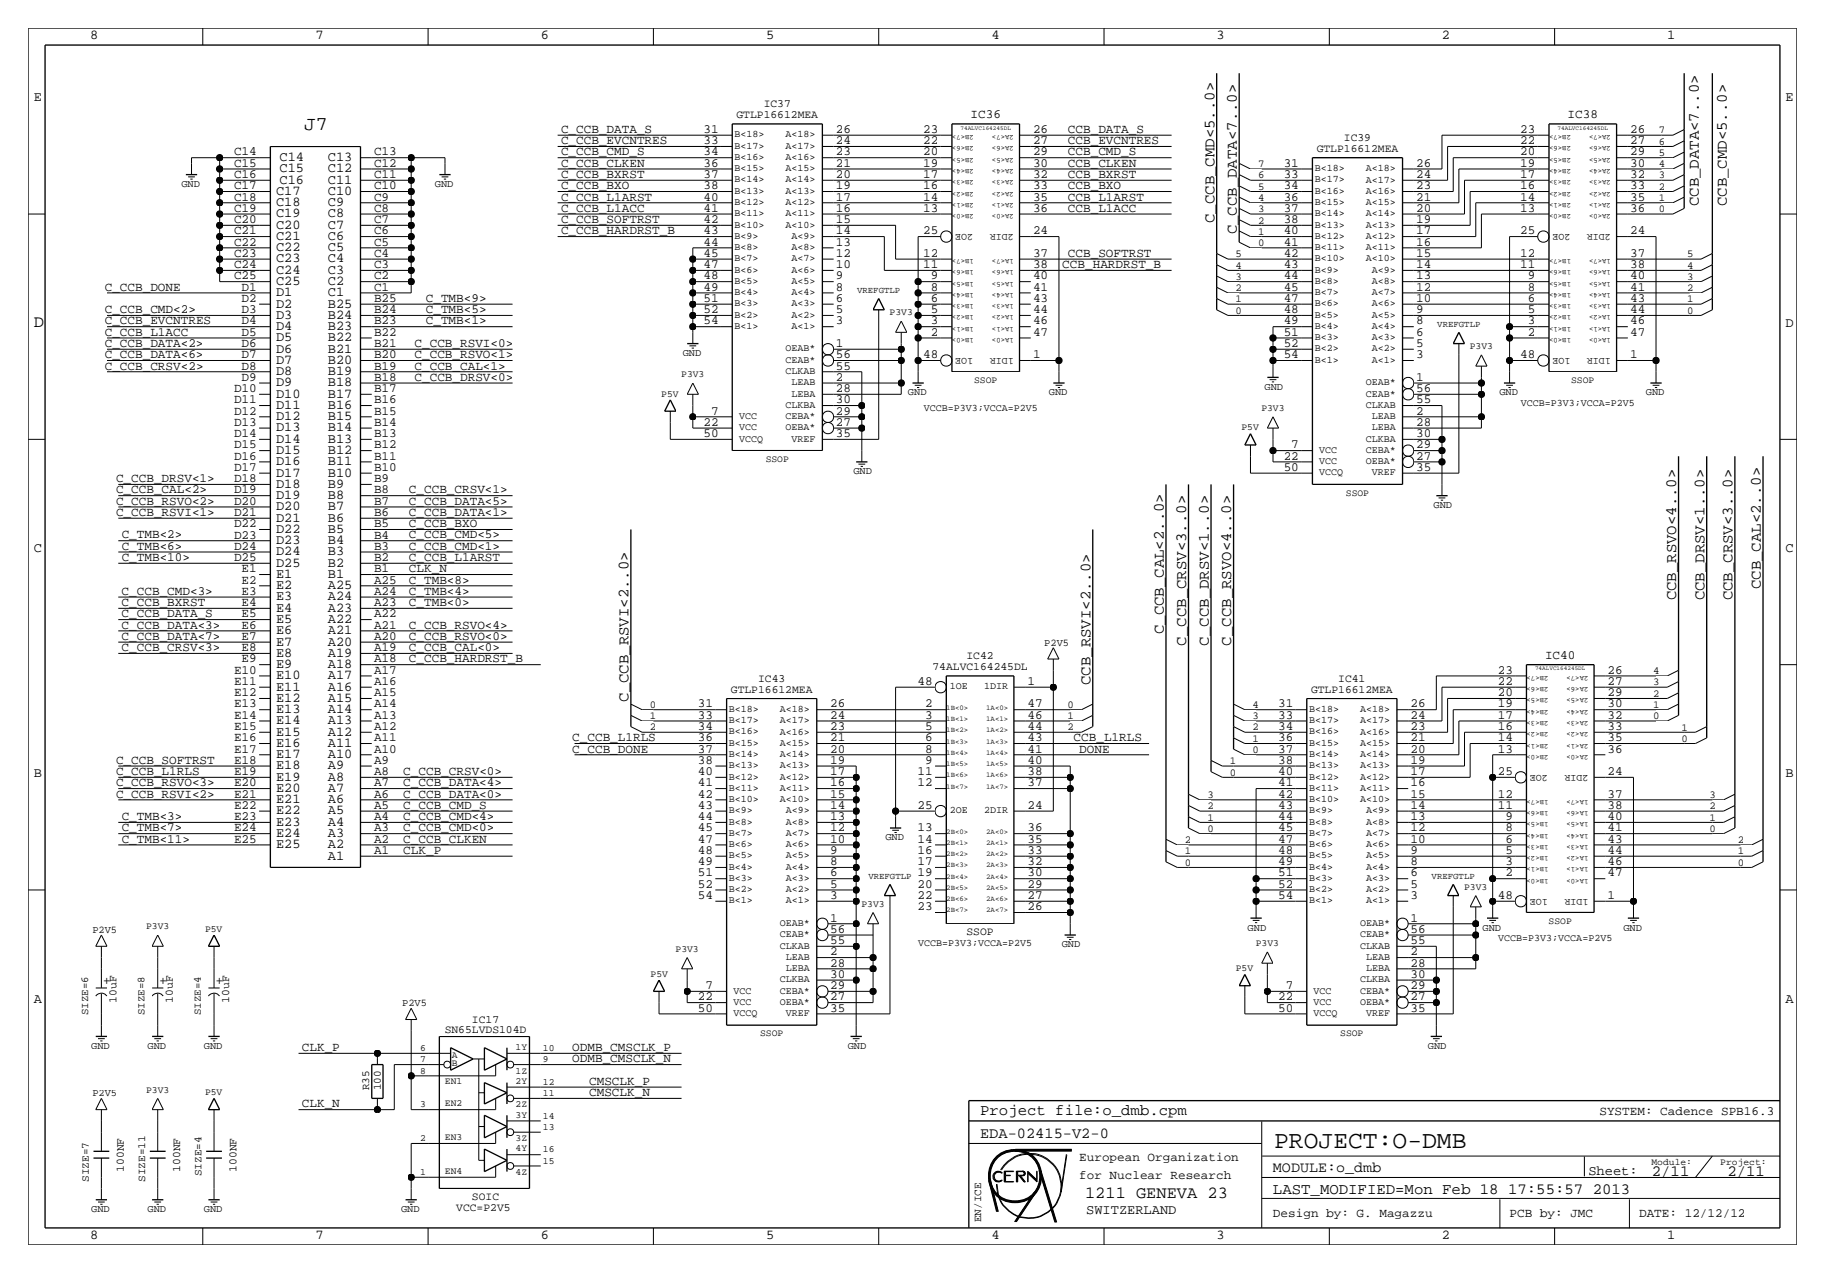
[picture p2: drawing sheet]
<svg xmlns="http://www.w3.org/2000/svg" width="411mm" height="287mm" viewBox="0 0 411 287" stroke-linecap="round" stroke-linejoin="round" font-family="sans-serif">
<defs><g id="words">
<text font-size="5.6" x="287.3" y="258.8">PROJECT:O-DMB</text>
<text font-size="4.4" x="68.6" y="29.2">J7</text>
<g font-size="3.8">
<text x="7.6" y="73.7">D</text>
<text x="244.7" y="270">1211 GENEVA 23</text>
</g>
<g font-size="3.5">
<text x="383" y="46.5" transform="rotate(-90 383 46.5)">CCB_DATA&lt;7..0&gt;</text>
<text x="389.4" y="46.5" transform="rotate(-90 389.4 46.5)">CCB_CMD&lt;5..0&gt;</text>
<text x="273.8" y="50.3" transform="rotate(-90 273.8 50.3)">C_CCB_CMD&lt;5..0&gt;</text>
<text x="278.9" y="52.8" transform="rotate(-90 278.9 52.8)">C_CCB_DATA&lt;7..0&gt;</text>
<text x="378" y="135.4" transform="rotate(-90 378 135.4)">CCB_RSVO&lt;4..0&gt;</text>
<text x="384.3" y="135.4" transform="rotate(-90 384.3 135.4)">CCB_DRSV&lt;1..0&gt;</text>
<text x="390.7" y="135.4" transform="rotate(-90 390.7 135.4)">CCB_CRSV&lt;3..0&gt;</text>
<text x="397" y="132.8" transform="rotate(-90 397 132.8)">CCB_CAL&lt;2..0&gt;</text>
<text x="262.4" y="143" transform="rotate(-90 262.4 143)">C_CCB_CAL&lt;2..0&gt;</text>
<text x="267.5" y="145.5" transform="rotate(-90 267.5 145.5)">C_CCB_CRSV&lt;3..0&gt;</text>
<text x="272.5" y="145.5" transform="rotate(-90 272.5 145.5)">C_CCB_DRSV&lt;1..0&gt;</text>
<text x="277.6" y="145.5" transform="rotate(-90 277.6 145.5)">C_CCB_RSVO&lt;4..0&gt;</text>
<text x="245.9" y="154.4" transform="rotate(-90 245.9 154.4)">CCB_RSVI&lt;2..0&gt;</text>
<text x="141.7" y="158.2" transform="rotate(-90 141.7 158.2)">C_CCB_RSVI&lt;2..0&gt;</text>
<text x="221" y="251.5">Project file:o_dmb.cpm</text>
<text x="221" y="256.5">EDA-02415-V2-0</text>
<text x="287" y="269.2">LAST_MODIFIED=Mon Feb 18 17:55:57 2013</text>
<text x="372.4" y="265.2">2/11</text>
<text x="389.5" y="265.2">2/11</text>
</g>
<text font-size="3.4" x="287" y="264.2">MODULE:o_dmb</text>
<g font-size="3.1">
<text x="20.3" y="8.9">8</text>
<text x="71.1" y="8.9">7</text>
<text x="121.9" y="8.9">6</text>
<text x="172.7" y="8.9">5</text>
<text x="223.5" y="8.9">4</text>
<text x="274.3" y="8.9">3</text>
<text x="325.1" y="8.9">2</text>
<text x="375.9" y="8.9">1</text>
<text x="7.6" y="22.9">E</text>
<text x="402.6" y="22.9">E</text>
<text x="63" y="41.4">C16</text>
<text x="63" y="38.9">C15</text>
<text x="63" y="36.3">C14</text>
<text x="73.9" y="38.9">C12</text>
<text x="73.9" y="41.4">C11</text>
<text x="73.9" y="36.3">C13</text>
<text x="62.2" y="43.9">C17</text>
<text x="62.2" y="46.5">C18</text>
<text x="73.9" y="43.9">C10</text>
<text x="73.9" y="46.5">C9</text>
<text x="62.2" y="51.6">C20</text>
<text x="62.2" y="49">C19</text>
<text x="73.9" y="51.6">C7</text>
<text x="73.9" y="49">C8</text>
<text x="62.2" y="54.1">C21</text>
<text x="62.2" y="56.6">C22</text>
<text x="62.2" y="59.2">C23</text>
<text x="73.9" y="54.1">C6</text>
<text x="73.9" y="56.6">C5</text>
<text x="73.9" y="59.2">C4</text>
<text x="62.2" y="64.3">C25</text>
<text x="62.2" y="61.7">C24</text>
<text x="73.9" y="64.3">C2</text>
<text x="73.9" y="61.7">C3</text>
<text x="62.2" y="71.9">D3</text>
<text x="62.2" y="69.3">D2</text>
<text x="62.2" y="66.8">D1</text>
<text x="73.9" y="66.8">C1</text>
<text x="73.9" y="71.9">B24</text>
<text x="73.9" y="69.3">B25</text>
<text x="62.2" y="77">D5</text>
<text x="62.2" y="74.4">D4</text>
<text x="73.9" y="74.4">B23</text>
<text x="73.9" y="77">B22</text>
<text x="402.6" y="73.7">D</text>
<text x="62.2" y="82">D7</text>
<text x="62.2" y="79.5">D6</text>
<text x="73.9" y="79.5">B21</text>
<text x="73.9" y="82">B20</text>
<text x="62.2" y="89.7">D10</text>
<text x="62.2" y="87.1">D9</text>
<text x="62.2" y="84.6">D8</text>
<text x="73.9" y="87.1">B18</text>
<text x="73.9" y="89.7">B17</text>
<text x="73.9" y="84.6">B19</text>
<text x="62.2" y="94.7">D12</text>
<text x="62.2" y="92.2">D11</text>
<text x="73.9" y="92.2">B16</text>
<text x="73.9" y="94.7">B15</text>
<text x="62.2" y="99.8">D14</text>
<text x="62.2" y="97.3">D13</text>
<text x="73.9" y="99.8">B13</text>
<text x="73.9" y="97.3">B14</text>
<text x="62.2" y="107.4">D17</text>
<text x="62.2" y="104.9">D16</text>
<text x="62.2" y="102.4">D15</text>
<text x="73.9" y="102.4">B12</text>
<text x="73.9" y="104.9">B11</text>
<text x="73.9" y="107.4">B10</text>
<text x="62.2" y="112.5">D19</text>
<text x="62.2" y="110">D18</text>
<text x="73.9" y="112.5">B8</text>
<text x="73.9" y="110">B9</text>
<text x="62.2" y="117.6">D21</text>
<text x="62.2" y="115.1">D20</text>
<text x="73.9" y="115.1">B7</text>
<text x="73.9" y="117.6">B6</text>
<text x="7.6" y="124.5">C</text>
<text x="62.2" y="125.2">D24</text>
<text x="62.2" y="122.7">D23</text>
<text x="62.2" y="120.1">D22</text>
<text x="73.9" y="125.2">B3</text>
<text x="73.9" y="122.7">B4</text>
<text x="73.9" y="120.1">B5</text>
<text x="402.6" y="124.5">C</text>
<text x="62.2" y="130.3">E1</text>
<text x="62.2" y="127.8">D25</text>
<text x="73.9" y="127.8">B2</text>
<text x="73.9" y="130.3">B1</text>
<text x="62.2" y="132.8">E2</text>
<text x="62.2" y="137.9">E4</text>
<text x="62.2" y="135.4">E3</text>
<text x="73.9" y="132.8">A25</text>
<text x="73.9" y="135.4">A24</text>
<text x="73.9" y="137.9">A23</text>
<text x="62.2" y="143">E6</text>
<text x="62.2" y="140.5">E5</text>
<text x="73.9" y="140.5">A22</text>
<text x="73.9" y="143">A21</text>
<text x="62.2" y="148.1">E8</text>
<text x="62.2" y="145.5">E7</text>
<text x="73.9" y="145.5">A20</text>
<text x="73.9" y="148.1">A19</text>
<text x="62.2" y="155.7">E11</text>
<text x="62.2" y="153.2">E10</text>
<text x="62.2" y="150.6">E9</text>
<text x="73.9" y="150.6">A18</text>
<text x="73.9" y="153.2">A17</text>
<text x="73.9" y="155.7">A16</text>
<text x="62.2" y="160.8">E13</text>
<text x="62.2" y="158.2">E12</text>
<text x="73.9" y="160.8">A14</text>
<text x="73.9" y="158.2">A15</text>
<text x="62.2" y="165.9">E15</text>
<text x="62.2" y="163.3">E14</text>
<text x="73.9" y="163.3">A13</text>
<text x="73.9" y="165.9">A12</text>
<text x="62.2" y="173.5">E18</text>
<text x="62.2" y="170.9">E17</text>
<text x="62.2" y="168.4">E16</text>
<text x="73.9" y="173.5">A9</text>
<text x="73.9" y="170.9">A10</text>
<text x="73.9" y="168.4">A11</text>
<text x="7.6" y="175.3">B</text>
<text x="62.2" y="178.6">E20</text>
<text x="62.2" y="176">E19</text>
<text x="73.9" y="176">A8</text>
<text x="73.9" y="178.6">A7</text>
<text x="402.6" y="175.3">B</text>
<text x="62.2" y="183.6">E22</text>
<text x="62.2" y="181.1">E21</text>
<text x="73.9" y="183.6">A5</text>
<text x="73.9" y="181.1">A6</text>
<text x="62.2" y="191.3">E25</text>
<text x="62.2" y="188.7">E24</text>
<text x="62.2" y="186.2">E23</text>
<text x="73.9" y="186.2">A4</text>
<text x="73.9" y="188.7">A3</text>
<text x="73.9" y="191.3">A2</text>
<text x="73.9" y="193.8">A1</text>
<text x="24.9" y="222" transform="rotate(-90 24.9 222)">+</text>
<text x="37.6" y="222" transform="rotate(-90 37.6 222)">+</text>
<text x="50.3" y="222" transform="rotate(-90 50.3 222)">+</text>
<text x="7.6" y="226.1">A</text>
<text x="402.6" y="226.1">A</text>
<text x="358.1" y="264.9">Sheet:</text>
<text x="244.9" y="273.8">SWITZERLAND</text>
<text x="20.3" y="279.4">8</text>
<text x="71.1" y="279.4">7</text>
<text x="121.9" y="279.4">6</text>
<text x="172.7" y="279.4">5</text>
<text x="223.5" y="279.4">4</text>
<text x="274.3" y="279.4">3</text>
<text x="325.1" y="279.4">2</text>
<text x="375.9" y="279.4">1</text>
</g>
<g font-size="2.9">
<text x="126.5" y="30">C_CCB_DATA_S</text>
<text x="158.6" y="30">31</text>
<text x="188.5" y="30">26</text>
<text x="208.2" y="30">23</text>
<text x="218.8" y="26.7">IC36</text>
<text x="232.9" y="30">26</text>
<text x="240.8" y="30">CCB_DATA_S</text>
<text x="342.8" y="30">23</text>
<text x="353.4" y="26.7">IC38</text>
<text x="367.5" y="30">26</text>
<text x="52.8" y="35.1">C14</text>
<text x="84.3" y="35.1">C13</text>
<text x="126.5" y="32.5">C_CCB_EVCNTRES</text>
<text x="126.5" y="35.1">C_CCB_CMD_S</text>
<text x="158.6" y="35.1">34</text>
<text x="158.6" y="32.5">33</text>
<text x="188.5" y="35.1">23</text>
<text x="188.5" y="32.5">24</text>
<text x="208.2" y="35.1">20</text>
<text x="208.2" y="32.5">22</text>
<text x="232.9" y="35.1">29</text>
<text x="232.9" y="32.5">27</text>
<text x="240.8" y="32.5">CCB_EVCNTRES</text>
<text x="240.8" y="35.1">CCB_CMD_S</text>
<text x="342.8" y="35.1">20</text>
<text x="342.8" y="32.5">22</text>
<text x="367.5" y="35.1">29</text>
<text x="367.5" y="32.5">27</text>
<text x="52.8" y="37.6">C15</text>
<text x="52.8" y="40.1">C16</text>
<text x="84.3" y="40.1">C11</text>
<text x="84.3" y="37.6">C12</text>
<text x="126.5" y="40.1">C_CCB_BXRST</text>
<text x="126.5" y="37.6">C_CCB_CLKEN</text>
<text x="158.6" y="40.1">37</text>
<text x="158.6" y="37.6">36</text>
<text x="188.5" y="40.1">20</text>
<text x="188.5" y="37.6">21</text>
<text x="208.2" y="40.1">17</text>
<text x="208.2" y="37.6">19</text>
<text x="232.9" y="40.1">32</text>
<text x="232.9" y="37.6">30</text>
<text x="240.8" y="40.1">CCB_BXRST</text>
<text x="240.8" y="37.6">CCB_CLKEN</text>
<text x="289.4" y="40.1">33</text>
<text x="289.4" y="37.6">31</text>
<text x="319.3" y="40.1">24</text>
<text x="319.3" y="37.6">26</text>
<text x="342.8" y="40.1">17</text>
<text x="342.8" y="37.6">19</text>
<text x="367.5" y="40.1">32</text>
<text x="367.5" y="37.6">30</text>
<text x="52.8" y="42.7">C17</text>
<text x="52.8" y="45.2">C18</text>
<text x="52.8" y="47.8">C19</text>
<text x="84.3" y="47.8">C8</text>
<text x="84.3" y="45.2">C9</text>
<text x="84.3" y="42.7">C10</text>
<text x="126.5" y="47.8">C_CCB_L1ACC</text>
<text x="126.5" y="45.2">C_CCB_L1ARST</text>
<text x="126.5" y="42.7">C_CCB_BXO</text>
<text x="158.6" y="47.8">41</text>
<text x="158.6" y="45.2">40</text>
<text x="158.6" y="42.7">38</text>
<text x="188.5" y="47.8">16</text>
<text x="188.5" y="45.2">17</text>
<text x="188.5" y="42.7">19</text>
<text x="208.2" y="47.8">13</text>
<text x="208.2" y="45.2">14</text>
<text x="208.2" y="42.7">16</text>
<text x="232.9" y="47.8">36</text>
<text x="232.9" y="45.2">35</text>
<text x="232.9" y="42.7">33</text>
<text x="240.8" y="47.8">CCB_L1ACC</text>
<text x="240.8" y="45.2">CCB_L1ARST</text>
<text x="240.8" y="42.7">CCB_BXO</text>
<text x="289.4" y="47.8">37</text>
<text x="289.4" y="45.2">36</text>
<text x="289.4" y="42.7">34</text>
<text x="319.3" y="47.8">20</text>
<text x="319.3" y="45.2">21</text>
<text x="319.3" y="42.7">23</text>
<text x="342.8" y="47.8">13</text>
<text x="342.8" y="45.2">14</text>
<text x="342.8" y="42.7">16</text>
<text x="367.5" y="47.8">36</text>
<text x="367.5" y="45.2">35</text>
<text x="367.5" y="42.7">33</text>
<text x="52.8" y="50.3">C20</text>
<text x="52.8" y="52.8">C21</text>
<text x="84.3" y="52.8">C6</text>
<text x="84.3" y="50.3">C7</text>
<text x="126.5" y="52.8">C_CCB_HARDRST_B</text>
<text x="126.5" y="50.3">C_CCB_SOFTRST</text>
<text x="158.6" y="52.8">43</text>
<text x="158.6" y="50.3">42</text>
<text x="188.5" y="52.8">14</text>
<text x="188.5" y="50.3">15</text>
<text x="208.2" y="52.8">25</text>
<text x="232.9" y="52.8">24</text>
<text x="289.4" y="52.8">40</text>
<text x="289.4" y="50.3">38</text>
<text x="319.3" y="52.8">17</text>
<text x="319.3" y="50.3">19</text>
<text x="342.8" y="52.8">25</text>
<text x="367.5" y="52.8">24</text>
<text x="52.8" y="55.4">C22</text>
<text x="52.8" y="57.9">C23</text>
<text x="84.3" y="57.9">C4</text>
<text x="84.3" y="55.4">C5</text>
<text x="158.6" y="57.9">45</text>
<text x="158.6" y="55.4">44</text>
<text x="188.5" y="57.9">12</text>
<text x="188.5" y="55.4">13</text>
<text x="208.2" y="57.9">12</text>
<text x="232.9" y="57.9">37</text>
<text x="240.8" y="57.9">CCB_SOFTRST</text>
<text x="289.4" y="57.9">42</text>
<text x="289.4" y="55.4">41</text>
<text x="319.3" y="57.9">15</text>
<text x="319.3" y="55.4">16</text>
<text x="342.8" y="57.9">12</text>
<text x="367.5" y="57.9">37</text>
<text x="23.6" y="65.5">C_CCB_DONE</text>
<text x="52.8" y="60.5">C24</text>
<text x="52.8" y="63">C25</text>
<text x="54.5" y="65.5">D1</text>
<text x="84.3" y="65.5">C1</text>
<text x="84.3" y="63">C2</text>
<text x="84.3" y="60.5">C3</text>
<text x="158.6" y="65.5">49</text>
<text x="158.6" y="63">48</text>
<text x="158.6" y="60.5">47</text>
<text x="188.5" y="65.5">8</text>
<text x="188.5" y="63">9</text>
<text x="188.5" y="60.5">10</text>
<text x="208.2" y="60.5">11</text>
<text x="209.9" y="65.5">8</text>
<text x="209.9" y="63">9</text>
<text x="232.9" y="65.5">41</text>
<text x="232.9" y="63">40</text>
<text x="232.9" y="60.5">38</text>
<text x="239.5" y="60.5">CCB_HARDRST_B</text>
<text x="289.4" y="65.5">45</text>
<text x="289.4" y="63">44</text>
<text x="289.4" y="60.5">43</text>
<text x="319.3" y="65.5">12</text>
<text x="319.3" y="63">13</text>
<text x="319.3" y="60.5">14</text>
<text x="342.8" y="60.5">11</text>
<text x="344.5" y="65.5">8</text>
<text x="344.5" y="63">9</text>
<text x="367.5" y="65.5">41</text>
<text x="367.5" y="63">40</text>
<text x="367.5" y="60.5">38</text>
<text x="23.6" y="70.6">C_CCB_CMD&lt;2&gt;</text>
<text x="54.5" y="68.1">D2</text>
<text x="54.5" y="70.6">D3</text>
<text x="84.3" y="70.6">B24</text>
<text x="84.3" y="68.1">B25</text>
<text x="96" y="68.1">C_TMB&lt;9&gt;</text>
<text x="96" y="70.6">C_TMB&lt;5&gt;</text>
<text x="158.6" y="70.6">52</text>
<text x="158.6" y="68.1">51</text>
<text x="188.5" y="70.6">5</text>
<text x="188.5" y="68.1">6</text>
<text x="209.9" y="70.6">5</text>
<text x="209.9" y="68.1">6</text>
<text x="232.9" y="70.6">44</text>
<text x="232.9" y="68.1">43</text>
<text x="289.4" y="70.6">48</text>
<text x="289.4" y="68.1">47</text>
<text x="319.3" y="70.6">9</text>
<text x="319.3" y="68.1">10</text>
<text x="344.5" y="70.6">5</text>
<text x="344.5" y="68.1">6</text>
<text x="367.5" y="70.6">44</text>
<text x="367.5" y="68.1">43</text>
<text x="23.6" y="75.7">C_CCB_L1ACC</text>
<text x="23.6" y="73.2">C_CCB_EVCNTRES</text>
<text x="54.5" y="73.2">D4</text>
<text x="54.5" y="75.7">D5</text>
<text x="84.3" y="75.7">B22</text>
<text x="84.3" y="73.2">B23</text>
<text x="96" y="73.2">C_TMB&lt;1&gt;</text>
<text x="158.6" y="73.2">54</text>
<text x="188.5" y="73.2">3</text>
<text x="209.9" y="75.7">2</text>
<text x="209.9" y="73.2">3</text>
<text x="232.9" y="75.7">47</text>
<text x="232.9" y="73.2">46</text>
<text x="289.4" y="75.7">51</text>
<text x="289.4" y="73.2">49</text>
<text x="319.3" y="75.7">6</text>
<text x="319.3" y="73.2">8</text>
<text x="344.5" y="75.7">2</text>
<text x="344.5" y="73.2">3</text>
<text x="367.5" y="75.7">47</text>
<text x="367.5" y="73.2">46</text>
<text x="23.6" y="80.8">C_CCB_DATA&lt;6&gt;</text>
<text x="23.6" y="78.2">C_CCB_DATA&lt;2&gt;</text>
<text x="23.6" y="83.3">C_CCB_CRSV&lt;2&gt;</text>
<text x="54.5" y="78.2">D6</text>
<text x="54.5" y="80.8">D7</text>
<text x="54.5" y="83.3">D8</text>
<text x="84.3" y="83.3">B19</text>
<text x="84.3" y="80.8">B20</text>
<text x="84.3" y="78.2">B21</text>
<text x="93.5" y="78.2">C_CCB_RSVI&lt;0&gt;</text>
<text x="93.5" y="80.8">C_CCB_RSVO&lt;1&gt;</text>
<text x="93.5" y="83.3">C_CCB_CAL&lt;1&gt;</text>
<text x="188.5" y="80.8">56</text>
<text x="188.5" y="83.3">55</text>
<text x="188.5" y="78.2">1</text>
<text x="208.2" y="80.8">48</text>
<text x="232.9" y="80.8">1</text>
<text x="289.4" y="80.8">54</text>
<text x="289.4" y="78.2">52</text>
<text x="319.3" y="80.8">3</text>
<text x="319.3" y="78.2">5</text>
<text x="342.8" y="80.8">48</text>
<text x="367.5" y="80.8">1</text>
<text x="52.8" y="88.4">D10</text>
<text x="54.5" y="85.9">D9</text>
<text x="84.3" y="88.4">B17</text>
<text x="84.3" y="85.9">B18</text>
<text x="93.5" y="85.9">C_CCB_DRSV&lt;0&gt;</text>
<text x="188.5" y="85.9">2</text>
<text x="188.5" y="88.4">28</text>
<text x="319.3" y="88.4">56</text>
<text x="319.3" y="85.9">1</text>
<text x="52.8" y="90.9">D11</text>
<text x="52.8" y="93.5">D12</text>
<text x="84.3" y="93.5">B15</text>
<text x="84.3" y="90.9">B16</text>
<text x="160.3" y="93.5">7</text>
<text x="188.5" y="93.5">29</text>
<text x="188.5" y="90.9">30</text>
<text x="319.3" y="90.9">55</text>
<text x="319.3" y="93.5">2</text>
<text x="52.8" y="96">D13</text>
<text x="52.8" y="98.6">D14</text>
<text x="52.8" y="101.1">D15</text>
<text x="84.3" y="101.1">B12</text>
<text x="84.3" y="98.6">B13</text>
<text x="84.3" y="96">B14</text>
<text x="158.6" y="96">22</text>
<text x="158.6" y="98.6">50</text>
<text x="188.5" y="96">27</text>
<text x="188.5" y="98.6">35</text>
<text x="291.1" y="101.1">7</text>
<text x="319.3" y="101.1">29</text>
<text x="319.3" y="98.6">30</text>
<text x="319.3" y="96">28</text>
<text x="52.8" y="103.6">D16</text>
<text x="52.8" y="106.2">D17</text>
<text x="84.3" y="106.2">B10</text>
<text x="84.3" y="103.6">B11</text>
<text x="289.4" y="103.6">22</text>
<text x="289.4" y="106.2">50</text>
<text x="319.3" y="103.6">27</text>
<text x="319.3" y="106.2">35</text>
<text x="26.2" y="113.8">C_CCB_RSVO&lt;2&gt;</text>
<text x="26.2" y="108.7">C_CCB_DRSV&lt;1&gt;</text>
<text x="26.2" y="111.3">C_CCB_CAL&lt;2&gt;</text>
<text x="52.8" y="108.7">D18</text>
<text x="52.8" y="111.3">D19</text>
<text x="52.8" y="113.8">D20</text>
<text x="84.3" y="113.8">B7</text>
<text x="84.3" y="111.3">B8</text>
<text x="84.3" y="108.7">B9</text>
<text x="92.2" y="111.2">C_CCB_CRSV&lt;1&gt;</text>
<text x="92.2" y="113.8">C_CCB_DATA&lt;5&gt;</text>
<text x="26.2" y="116.3">C_CCB_RSVI&lt;1&gt;</text>
<text x="52.8" y="116.3">D21</text>
<text x="52.8" y="118.9">D22</text>
<text x="84.3" y="118.9">B5</text>
<text x="84.3" y="116.3">B6</text>
<text x="92.2" y="118.9">C_CCB_BXO</text>
<text x="92.2" y="116.3">C_CCB_DATA&lt;1&gt;</text>
<text x="27.4" y="124">C_TMB&lt;6&gt;</text>
<text x="27.4" y="121.4">C_TMB&lt;2&gt;</text>
<text x="52.8" y="121.4">D23</text>
<text x="52.8" y="124">D24</text>
<text x="84.3" y="124">B3</text>
<text x="84.3" y="121.4">B4</text>
<text x="92.2" y="121.4">C_CCB_CMD&lt;5&gt;</text>
<text x="92.2" y="124">C_CCB_CMD&lt;1&gt;</text>
<text x="27.4" y="126.5">C_TMB&lt;10&gt;</text>
<text x="52.8" y="126.5">D25</text>
<text x="54.5" y="129">E1</text>
<text x="54.5" y="131.6">E2</text>
<text x="84.3" y="131.6">A25</text>
<text x="84.3" y="129">B1</text>
<text x="84.3" y="126.5">B2</text>
<text x="92.2" y="129">CLK_N</text>
<text x="92.2" y="131.6">C_TMB&lt;8&gt;</text>
<text x="92.2" y="126.5">C_CCB_L1ARST</text>
<text x="27.4" y="134.1">C_CCB_CMD&lt;3&gt;</text>
<text x="27.4" y="136.7">C_CCB_BXRST</text>
<text x="54.5" y="134.1">E3</text>
<text x="54.5" y="136.7">E4</text>
<text x="84.3" y="136.7">A23</text>
<text x="84.3" y="134.1">A24</text>
<text x="92.2" y="136.7">C_TMB&lt;0&gt;</text>
<text x="92.2" y="134.1">C_TMB&lt;4&gt;</text>
<text x="27.4" y="139.2">C_CCB_DATA_S</text>
<text x="27.4" y="141.7">C_CCB_DATA&lt;3&gt;</text>
<text x="54.5" y="139.2">E5</text>
<text x="54.5" y="141.7">E6</text>
<text x="84.3" y="141.7">A21</text>
<text x="84.3" y="139.2">A22</text>
<text x="92.2" y="141.7">C_CCB_RSVO&lt;4&gt;</text>
<text x="27.4" y="144.3">C_CCB_DATA&lt;7&gt;</text>
<text x="27.4" y="146.8">C_CCB_CRSV&lt;3&gt;</text>
<text x="54.5" y="144.3">E7</text>
<text x="54.5" y="146.8">E8</text>
<text x="54.5" y="149.4">E9</text>
<text x="84.3" y="149.4">A18</text>
<text x="84.3" y="146.8">A19</text>
<text x="84.3" y="144.3">A20</text>
<text x="92.2" y="144.3">C_CCB_RSVO&lt;0&gt;</text>
<text x="92.2" y="149.4">C_CCB_HARDRST_B</text>
<text x="92.2" y="146.8">C_CCB_CAL&lt;0&gt;</text>
<text x="348.4" y="148.6">IC40</text>
<text x="52.8" y="151.9">E10</text>
<text x="52.8" y="154.4">E11</text>
<text x="84.3" y="154.4">A16</text>
<text x="84.3" y="151.9">A17</text>
<text x="206.9" y="154.4">48</text>
<text x="231.6" y="154.4">1</text>
<text x="337.7" y="154.4">22</text>
<text x="337.7" y="151.9">23</text>
<text x="362.5" y="154.4">27</text>
<text x="362.5" y="151.9">26</text>
<text x="52.8" y="157">E12</text>
<text x="52.8" y="159.5">E13</text>
<text x="84.3" y="159.5">A14</text>
<text x="84.3" y="157">A15</text>
<text x="157.4" y="159.5">31</text>
<text x="187.2" y="159.5">26</text>
<text x="208.6" y="159.5">2</text>
<text x="231.6" y="159.5">47</text>
<text x="288.2" y="159.5">31</text>
<text x="318" y="159.5">26</text>
<text x="337.7" y="159.5">19</text>
<text x="337.7" y="157">20</text>
<text x="362.5" y="159.5">30</text>
<text x="362.5" y="157">29</text>
<text x="52.8" y="162.1">E14</text>
<text x="52.8" y="164.6">E15</text>
<text x="52.8" y="167.1">E16</text>
<text x="84.3" y="167.1">A11</text>
<text x="84.3" y="164.6">A12</text>
<text x="84.3" y="162.1">A13</text>
<text x="129" y="167.1">C_CCB_L1RLS</text>
<text x="157.4" y="167.1">36</text>
<text x="157.4" y="164.6">34</text>
<text x="157.4" y="162.1">33</text>
<text x="187.2" y="167.1">21</text>
<text x="187.2" y="164.6">23</text>
<text x="187.2" y="162.1">24</text>
<text x="208.6" y="162.1">3</text>
<text x="208.6" y="164.6">5</text>
<text x="208.6" y="167.1">6</text>
<text x="231.6" y="162.1">46</text>
<text x="231.6" y="164.6">44</text>
<text x="231.6" y="167.1">43</text>
<text x="242.1" y="167.1">CCB_L1RLS</text>
<text x="288.2" y="167.1">36</text>
<text x="288.2" y="164.6">34</text>
<text x="288.2" y="162.1">33</text>
<text x="318" y="167.1">21</text>
<text x="318" y="164.6">23</text>
<text x="318" y="162.1">24</text>
<text x="337.7" y="167.1">14</text>
<text x="337.7" y="164.6">16</text>
<text x="337.7" y="162.1">17</text>
<text x="362.5" y="167.1">35</text>
<text x="362.5" y="164.6">33</text>
<text x="362.5" y="162.1">32</text>
<text x="26.2" y="172.2">C_CCB_SOFTRST</text>
<text x="52.8" y="169.7">E17</text>
<text x="52.8" y="172.2">E18</text>
<text x="84.3" y="172.2">A9</text>
<text x="84.3" y="169.7">A10</text>
<text x="129" y="169.7">C_CCB_DONE</text>
<text x="157.4" y="172.2">38</text>
<text x="157.4" y="169.7">37</text>
<text x="187.2" y="172.2">19</text>
<text x="187.2" y="169.7">20</text>
<text x="208.6" y="169.7">8</text>
<text x="208.6" y="172.2">9</text>
<text x="231.6" y="169.7">41</text>
<text x="231.6" y="172.2">40</text>
<text x="243.3" y="169.7">DONE</text>
<text x="288.2" y="172.2">38</text>
<text x="288.2" y="169.7">37</text>
<text x="318" y="172.2">19</text>
<text x="318" y="169.7">20</text>
<text x="337.7" y="169.7">13</text>
<text x="362.5" y="169.7">36</text>
<text x="26.2" y="174.7">C_CCB_L1RLS</text>
<text x="26.2" y="177.3">C_CCB_RSVO&lt;3&gt;</text>
<text x="26.2" y="179.8">C_CCB_RSVI&lt;2&gt;</text>
<text x="52.8" y="174.8">E19</text>
<text x="52.8" y="177.3">E20</text>
<text x="52.8" y="179.8">E21</text>
<text x="84.3" y="179.8">A6</text>
<text x="84.3" y="177.3">A7</text>
<text x="84.3" y="174.8">A8</text>
<text x="90.9" y="177.3">C_CCB_DATA&lt;4&gt;</text>
<text x="90.9" y="179.8">C_CCB_DATA&lt;0&gt;</text>
<text x="90.9" y="174.8">C_CCB_CRSV&lt;0&gt;</text>
<text x="157.4" y="179.8">42</text>
<text x="157.4" y="177.3">41</text>
<text x="157.4" y="174.8">40</text>
<text x="187.2" y="179.8">15</text>
<text x="187.2" y="177.3">16</text>
<text x="187.2" y="174.8">17</text>
<text x="206.9" y="174.8">11</text>
<text x="206.9" y="177.3">12</text>
<text x="231.6" y="174.8">38</text>
<text x="231.6" y="177.3">37</text>
<text x="288.2" y="179.8">42</text>
<text x="288.2" y="177.3">41</text>
<text x="288.2" y="174.8">40</text>
<text x="318" y="179.8">15</text>
<text x="318" y="177.3">16</text>
<text x="318" y="174.8">17</text>
<text x="337.7" y="179.8">12</text>
<text x="337.7" y="174.8">25</text>
<text x="362.5" y="179.8">37</text>
<text x="362.5" y="174.8">24</text>
<text x="27.4" y="184.9">C_TMB&lt;3&gt;</text>
<text x="52.8" y="182.4">E22</text>
<text x="52.8" y="184.9">E23</text>
<text x="84.3" y="184.9">A4</text>
<text x="84.3" y="182.4">A5</text>
<text x="90.9" y="182.4">C_CCB_CMD_S</text>
<text x="90.9" y="184.9">C_CCB_CMD&lt;4&gt;</text>
<text x="157.4" y="184.9">44</text>
<text x="157.4" y="182.4">43</text>
<text x="187.2" y="184.9">13</text>
<text x="187.2" y="182.4">14</text>
<text x="206.9" y="182.4">25</text>
<text x="231.6" y="182.4">24</text>
<text x="288.2" y="184.9">44</text>
<text x="288.2" y="182.4">43</text>
<text x="318" y="184.9">13</text>
<text x="318" y="182.4">14</text>
<text x="337.7" y="182.4">11</text>
<text x="339.4" y="184.9">9</text>
<text x="362.5" y="184.9">40</text>
<text x="362.5" y="182.4">38</text>
<text x="27.4" y="187.5">C_TMB&lt;7&gt;</text>
<text x="27.4" y="190">C_TMB&lt;11&gt;</text>
<text x="52.8" y="187.5">E24</text>
<text x="52.8" y="190">E25</text>
<text x="84.3" y="190">A2</text>
<text x="84.3" y="187.5">A3</text>
<text x="90.9" y="187.5">C_CCB_CMD&lt;0&gt;</text>
<text x="90.9" y="190">C_CCB_CLKEN</text>
<text x="157.4" y="190">47</text>
<text x="157.4" y="187.5">45</text>
<text x="187.2" y="190">10</text>
<text x="187.2" y="187.5">12</text>
<text x="206.9" y="187.5">13</text>
<text x="206.9" y="190">14</text>
<text x="231.6" y="187.5">36</text>
<text x="231.6" y="190">35</text>
<text x="288.2" y="190">47</text>
<text x="288.2" y="187.5">45</text>
<text x="318" y="190">10</text>
<text x="318" y="187.5">12</text>
<text x="339.4" y="190">6</text>
<text x="339.4" y="187.5">8</text>
<text x="362.5" y="190">43</text>
<text x="362.5" y="187.5">41</text>
<text x="84.3" y="192.5">A1</text>
<text x="90.9" y="192.5">CLK_P</text>
<text x="157.4" y="197.6">51</text>
<text x="157.4" y="195.1">49</text>
<text x="157.4" y="192.5">48</text>
<text x="187.2" y="197.6">6</text>
<text x="187.2" y="195.1">8</text>
<text x="187.2" y="192.5">9</text>
<text x="206.9" y="192.5">16</text>
<text x="206.9" y="195.1">17</text>
<text x="206.9" y="197.6">19</text>
<text x="231.6" y="192.5">33</text>
<text x="231.6" y="195.1">32</text>
<text x="231.6" y="197.6">30</text>
<text x="288.2" y="197.6">51</text>
<text x="288.2" y="195.1">49</text>
<text x="288.2" y="192.5">48</text>
<text x="318" y="197.6">6</text>
<text x="318" y="195.1">8</text>
<text x="318" y="192.5">9</text>
<text x="339.4" y="197.6">2</text>
<text x="339.4" y="195.1">3</text>
<text x="339.4" y="192.5">5</text>
<text x="362.5" y="197.6">47</text>
<text x="362.5" y="195.1">46</text>
<text x="362.5" y="192.5">44</text>
<text x="157.4" y="202.7">54</text>
<text x="157.4" y="200.2">52</text>
<text x="187.2" y="202.7">3</text>
<text x="187.2" y="200.2">5</text>
<text x="206.9" y="200.2">20</text>
<text x="206.9" y="202.7">22</text>
<text x="231.6" y="200.2">29</text>
<text x="231.6" y="202.7">27</text>
<text x="288.2" y="202.7">54</text>
<text x="288.2" y="200.2">52</text>
<text x="318" y="202.7">3</text>
<text x="318" y="200.2">5</text>
<text x="337.7" y="202.7">48</text>
<text x="362.5" y="202.7">1</text>
<text x="187.2" y="207.8">1</text>
<text x="206.9" y="205.2">23</text>
<text x="231.6" y="205.2">26</text>
<text x="318" y="207.8">1</text>
<text x="187.2" y="210.3">56</text>
<text x="187.2" y="212.9">55</text>
<text x="187.2" y="215.4">2</text>
<text x="318" y="210.3">56</text>
<text x="318" y="212.9">55</text>
<text x="318" y="215.4">2</text>
<text x="187.2" y="220.5">30</text>
<text x="187.2" y="217.9">28</text>
<text x="318" y="220.5">30</text>
<text x="318" y="217.9">28</text>
<text x="157.4" y="225.6">22</text>
<text x="159.1" y="223">7</text>
<text x="187.2" y="223">29</text>
<text x="187.2" y="225.6">27</text>
<text x="288.2" y="225.6">22</text>
<text x="289.9" y="223">7</text>
<text x="318" y="223">29</text>
<text x="318" y="225.6">27</text>
<text x="157.4" y="228.1">50</text>
<text x="187.2" y="228.1">35</text>
<text x="288.2" y="228.1">50</text>
<text x="318" y="228.1">35</text>
<text x="68.1" y="237">CLK_P</text>
<text x="129" y="239.5">ODMB_CMSCLK_N</text>
<text x="129" y="237">ODMB_CMSCLK_P</text>
<text x="132.8" y="244.6">CMSCLK_P</text>
<text x="68.1" y="249.7">CLK_N</text>
<text x="132.8" y="247.1">CMSCLK_N</text>
<text x="360.6" y="251.5">SYSTEM: Cadence SPB16.3</text>
<text x="243.3" y="261.9">European Organization</text>
<text x="243.3" y="265.9">for Nuclear Research</text>
<text x="287" y="274.3">Design by: G. Magazzu</text>
<text x="340.4" y="274.3">PCB by: JMC</text>
<text x="369.6" y="274.3">DATE: 12/12/12</text>
</g>
<g font-size="2.6">
<text x="166.1" y="26.7">GTLP16612MEA</text>
<text x="172.2" y="24.1">IC37</text>
<text x="296.9" y="34.3">GTLP16612MEA</text>
<text x="303" y="31.8">IC39</text>
<text x="217.9" y="148.6">IC42</text>
<text x="170.9" y="153.7">IC43</text>
<text x="210.2" y="151.1">74ALVC164245DL</text>
<text x="301.7" y="153.7">IC41</text>
<text x="164.8" y="156.2">GTLP16612MEA</text>
<text x="295.6" y="156.2">GTLP16612MEA</text>
<text x="217.9" y="210.8">SSOP</text>
<text x="26.3" y="226.1" transform="rotate(-90 26.3 226.1)">10uF</text>
<text x="39" y="226.1" transform="rotate(-90 39 226.1)">10uF</text>
<text x="51.7" y="226.1" transform="rotate(-90 51.7 226.1)">10uF</text>
<text x="100.3" y="232.9">SN65LVDS104D</text>
<text x="106.4" y="230.6">IC17</text>
<text x="27.9" y="264.2" transform="rotate(-90 27.9 264.2)">100NF</text>
<text x="40.6" y="264.2" transform="rotate(-90 40.6 264.2)">100NF</text>
<text x="53.3" y="264.2" transform="rotate(-90 53.3 264.2)">100NF</text>
<text x="102.9" y="273.1">VCC=P2V5</text>
<text x="106.4" y="270.5">SOIC</text>
</g>
<g font-size="2.5">
<text x="83.2" y="245.8" transform="rotate(-90 83.2 245.8)">R35</text>
<text x="85.9" y="245.8" transform="rotate(-90 85.9 245.8)">100</text>
<text x="20.1" y="266.4" transform="rotate(-90 20.1 266.4)">SIZE=7</text>
<text x="32.8" y="266.4" transform="rotate(-90 32.8 266.4)">SIZE=11</text>
<text x="45.5" y="265.2" transform="rotate(-90 45.5 265.2)">SIZE=4</text>
<text x="221.2" y="275.6" transform="rotate(-90 221.2 275.6)">EN/ICE</text>
</g>
<g font-size="2.4">
<text x="374" y="30.1">7</text>
<text x="374" y="32.6">6</text>
<text x="374" y="35.2">5</text>
<text x="283.6" y="37.7">7</text>
<text x="283.6" y="40.2">6</text>
<text x="374" y="37.7">4</text>
<text x="374" y="40.2">3</text>
<text x="283.6" y="42.8">5</text>
<text x="283.6" y="45.3">4</text>
<text x="283.6" y="47.9">3</text>
<text x="374" y="42.8">2</text>
<text x="374" y="45.3">1</text>
<text x="374" y="47.9">0</text>
<text x="283.6" y="50.4">2</text>
<text x="283.6" y="52.9">1</text>
<text x="278.6" y="58">5</text>
<text x="283.6" y="55.5">0</text>
<text x="380.4" y="58">5</text>
<text x="278.6" y="60.6">4</text>
<text x="278.6" y="63.1">3</text>
<text x="278.6" y="65.6">2</text>
<text x="380.4" y="60.6">4</text>
<text x="380.4" y="63.1">3</text>
<text x="380.4" y="65.6">2</text>
<text x="278.6" y="68.2">1</text>
<text x="278.6" y="70.7">0</text>
<text x="380.4" y="68.2">1</text>
<text x="380.4" y="70.7">0</text>
<text x="372.8" y="152">4</text>
<text x="372.8" y="154.5">3</text>
<text x="146.5" y="159.6">0</text>
<text x="240.7" y="159.6">0</text>
<text x="282.4" y="159.6">4</text>
<text x="372.8" y="157.1">2</text>
<text x="372.8" y="159.6">1</text>
<text x="146.5" y="164.7">2</text>
<text x="146.5" y="162.2">1</text>
<text x="240.7" y="162.2">1</text>
<text x="240.7" y="164.7">2</text>
<text x="282.4" y="162.2">3</text>
<text x="282.4" y="164.7">2</text>
<text x="282.4" y="167.2">1</text>
<text x="372.8" y="162.2">0</text>
<text x="379.1" y="167.2">0</text>
<text x="379.1" y="164.7">1</text>
<text x="277.3" y="172.3">1</text>
<text x="282.4" y="169.8">0</text>
<text x="272.2" y="179.9">3</text>
<text x="277.3" y="174.9">0</text>
<text x="385.5" y="179.9">3</text>
<text x="272.2" y="182.5">2</text>
<text x="272.2" y="185">1</text>
<text x="385.5" y="182.5">2</text>
<text x="385.5" y="185">1</text>
<text x="267.1" y="190.1">2</text>
<text x="272.2" y="187.6">0</text>
<text x="385.5" y="187.6">0</text>
<text x="391.8" y="190.1">2</text>
<text x="267.1" y="192.6">1</text>
<text x="267.1" y="195.2">0</text>
<text x="391.8" y="192.6">1</text>
<text x="391.8" y="195.2">0</text>
<text x="19.9" y="228.9" transform="rotate(-90 19.9 228.9)">SIZE=6</text>
<text x="32.6" y="228.9" transform="rotate(-90 32.6 228.9)">SIZE=8</text>
<text x="45.3" y="228.9" transform="rotate(-90 45.3 228.9)">SIZE=4</text>
</g>
<g font-size="2.3">
<text x="165.6" y="31">B&lt;18&gt;</text>
<text x="165.6" y="33.5">B&lt;17&gt;</text>
<text x="177.1" y="33.5">A&lt;17&gt;</text>
<text x="177.1" y="31">A&lt;18&gt;</text>
<text x="165.6" y="36.1">B&lt;16&gt;</text>
<text x="165.6" y="38.6">B&lt;15&gt;</text>
<text x="165.6" y="41.1">B&lt;14&gt;</text>
<text x="177.1" y="36.1">A&lt;16&gt;</text>
<text x="177.1" y="38.6">A&lt;15&gt;</text>
<text x="177.1" y="41.1">A&lt;14&gt;</text>
<text x="296.4" y="38.6">B&lt;18&gt;</text>
<text x="296.4" y="41.1">B&lt;17&gt;</text>
<text x="307.9" y="41.1">A&lt;17&gt;</text>
<text x="307.9" y="38.6">A&lt;18&gt;</text>
<text x="40.9" y="42.2">GND</text>
<text x="98" y="42.2">GND</text>
<text x="165.6" y="43.7">B&lt;13&gt;</text>
<text x="165.6" y="46.2">B&lt;12&gt;</text>
<text x="177.1" y="43.7">A&lt;13&gt;</text>
<text x="177.1" y="46.2">A&lt;12&gt;</text>
<text x="296.4" y="43.7">B&lt;16&gt;</text>
<text x="296.4" y="46.2">B&lt;15&gt;</text>
<text x="307.9" y="43.7">A&lt;16&gt;</text>
<text x="307.9" y="46.2">A&lt;15&gt;</text>
<text x="165.6" y="48.8">B&lt;11&gt;</text>
<text x="165.6" y="51.3">B&lt;10&gt;</text>
<text x="165.6" y="53.8">B&lt;9&gt;</text>
<text x="177.1" y="48.8">A&lt;11&gt;</text>
<text x="177.1" y="51.3">A&lt;10&gt;</text>
<text x="178.5" y="53.8">A&lt;9&gt;</text>
<text x="219.5" y="52.8" transform="rotate(-180 219.5 52.8)">2OE</text>
<text x="228.6" y="52.8" transform="rotate(-180 228.6 52.8)">2DIR</text>
<text x="296.4" y="48.8">B&lt;14&gt;</text>
<text x="296.4" y="51.3">B&lt;13&gt;</text>
<text x="296.4" y="53.8">B&lt;12&gt;</text>
<text x="307.9" y="48.8">A&lt;14&gt;</text>
<text x="307.9" y="51.3">A&lt;13&gt;</text>
<text x="307.9" y="53.8">A&lt;12&gt;</text>
<text x="354.1" y="52.8" transform="rotate(-180 354.1 52.8)">2OE</text>
<text x="363.2" y="52.8" transform="rotate(-180 363.2 52.8)">2DIR</text>
<text x="165.6" y="56.4">B&lt;8&gt;</text>
<text x="165.6" y="58.9">B&lt;7&gt;</text>
<text x="178.5" y="58.9">A&lt;7&gt;</text>
<text x="178.5" y="56.4">A&lt;8&gt;</text>
<text x="296.4" y="56.4">B&lt;11&gt;</text>
<text x="296.4" y="58.9">B&lt;10&gt;</text>
<text x="307.9" y="56.4">A&lt;11&gt;</text>
<text x="307.9" y="58.9">A&lt;10&gt;</text>
<text x="165.6" y="61.5">B&lt;6&gt;</text>
<text x="165.6" y="64">B&lt;5&gt;</text>
<text x="178.5" y="64">A&lt;5&gt;</text>
<text x="178.5" y="61.5">A&lt;6&gt;</text>
<text x="296.4" y="61.5">B&lt;9&gt;</text>
<text x="296.4" y="64">B&lt;8&gt;</text>
<text x="309.3" y="61.5">A&lt;9&gt;</text>
<text x="309.3" y="64">A&lt;8&gt;</text>
<text x="165.6" y="66.5">B&lt;4&gt;</text>
<text x="165.6" y="69.1">B&lt;3&gt;</text>
<text x="165.6" y="71.6">B&lt;2&gt;</text>
<text x="178.5" y="66.5">A&lt;4&gt;</text>
<text x="178.5" y="69.1">A&lt;3&gt;</text>
<text x="178.5" y="71.6">A&lt;2&gt;</text>
<text x="296.4" y="66.5">B&lt;7&gt;</text>
<text x="296.4" y="69.1">B&lt;6&gt;</text>
<text x="296.4" y="71.6">B&lt;5&gt;</text>
<text x="309.3" y="66.5">A&lt;7&gt;</text>
<text x="309.3" y="71.6">A&lt;5&gt;</text>
<text x="309.3" y="69.1">A&lt;6&gt;</text>
<text x="165.6" y="74.2">B&lt;1&gt;</text>
<text x="178.5" y="74.2">A&lt;1&gt;</text>
<text x="296.4" y="74.2">B&lt;4&gt;</text>
<text x="296.4" y="76.7">B&lt;3&gt;</text>
<text x="309.3" y="74.2">A&lt;4&gt;</text>
<text x="309.3" y="76.7">A&lt;3&gt;</text>
<text x="153.9" y="80.3">GND</text>
<text x="177.1" y="81.8">CEAB*</text>
<text x="177.1" y="79.2">OEAB*</text>
<text x="219.5" y="80.8" transform="rotate(-180 219.5 80.8)">1OE</text>
<text x="228.6" y="80.8" transform="rotate(-180 228.6 80.8)">1DIR</text>
<text x="296.4" y="79.2">B&lt;2&gt;</text>
<text x="296.4" y="81.8">B&lt;1&gt;</text>
<text x="309.3" y="79.2">A&lt;2&gt;</text>
<text x="309.3" y="81.8">A&lt;1&gt;</text>
<text x="354.1" y="80.8" transform="rotate(-180 354.1 80.8)">1OE</text>
<text x="363.2" y="80.8" transform="rotate(-180 363.2 80.8)">1DIR</text>
<text x="177.1" y="84.3">CLKAB</text>
<text x="178.5" y="89.4">LEBA</text>
<text x="178.5" y="86.9">LEAB</text>
<text x="204.7" y="89.2">GND</text>
<text x="236.5" y="89.2">GND</text>
<text x="285.1" y="87.9">GND</text>
<text x="307.9" y="89.4">CEAB*</text>
<text x="307.9" y="86.9">OEAB*</text>
<text x="338.1" y="89.2">GND</text>
<text x="371.1" y="89.2">GND</text>
<text x="166.6" y="94.5">VCC</text>
<text x="177.1" y="94.5">CEBA*</text>
<text x="177.1" y="91.9">CLKBA</text>
<text x="208.3" y="92.7">VCCB=P3V3;VCCA=P2V5</text>
<text x="307.9" y="91.9">CLKAB</text>
<text x="309.3" y="94.5">LEAB</text>
<text x="342.9" y="91.4">VCCB=P3V3;VCCA=P2V5</text>
<text x="166.6" y="99.6">VCCQ</text>
<text x="166.6" y="97">VCC</text>
<text x="177.1" y="97">OEBA*</text>
<text x="178.5" y="99.6">VREF</text>
<text x="307.9" y="99.6">CLKBA</text>
<text x="309.3" y="97">LEBA</text>
<text x="192.4" y="106.9">GND</text>
<text x="297.4" y="107.2">VCCQ</text>
<text x="297.4" y="104.6">VCC</text>
<text x="297.4" y="102.1">VCC</text>
<text x="307.9" y="102.1">CEBA*</text>
<text x="307.9" y="104.6">OEBA*</text>
<text x="309.3" y="107.2">VREF</text>
<text x="323.2" y="114.6">GND</text>
<text x="235.5" y="145.5">P2V5</text>
<text x="214.1" y="155.4">1OE</text>
<text x="221.9" y="155.4">1DIR</text>
<text x="164.3" y="160.5">B&lt;18&gt;</text>
<text x="175.9" y="160.5">A&lt;18&gt;</text>
<text x="295.1" y="160.5">B&lt;18&gt;</text>
<text x="306.7" y="160.5">A&lt;18&gt;</text>
<text x="164.3" y="163.1">B&lt;17&gt;</text>
<text x="164.3" y="165.6">B&lt;16&gt;</text>
<text x="175.9" y="165.6">A&lt;16&gt;</text>
<text x="175.9" y="163.1">A&lt;17&gt;</text>
<text x="295.1" y="163.1">B&lt;17&gt;</text>
<text x="295.1" y="165.6">B&lt;16&gt;</text>
<text x="306.7" y="165.6">A&lt;16&gt;</text>
<text x="306.7" y="163.1">A&lt;17&gt;</text>
<text x="164.3" y="168.1">B&lt;15&gt;</text>
<text x="164.3" y="170.7">B&lt;14&gt;</text>
<text x="164.3" y="173.2">B&lt;13&gt;</text>
<text x="175.9" y="168.1">A&lt;15&gt;</text>
<text x="175.9" y="170.7">A&lt;14&gt;</text>
<text x="175.9" y="173.2">A&lt;13&gt;</text>
<text x="295.1" y="168.1">B&lt;15&gt;</text>
<text x="295.1" y="170.7">B&lt;14&gt;</text>
<text x="295.1" y="173.2">B&lt;13&gt;</text>
<text x="306.7" y="168.1">A&lt;15&gt;</text>
<text x="306.7" y="170.7">A&lt;14&gt;</text>
<text x="306.7" y="173.2">A&lt;13&gt;</text>
<text x="164.3" y="175.8">B&lt;12&gt;</text>
<text x="164.3" y="178.3">B&lt;11&gt;</text>
<text x="175.9" y="175.8">A&lt;12&gt;</text>
<text x="175.9" y="178.3">A&lt;11&gt;</text>
<text x="295.1" y="175.8">B&lt;12&gt;</text>
<text x="295.1" y="178.3">B&lt;11&gt;</text>
<text x="306.7" y="175.8">A&lt;12&gt;</text>
<text x="306.7" y="178.3">A&lt;11&gt;</text>
<text x="349" y="174.8" transform="rotate(-180 349 174.8)">2OE</text>
<text x="358.1" y="174.8" transform="rotate(-180 358.1 174.8)">2DIR</text>
<text x="164.3" y="180.8">B&lt;10&gt;</text>
<text x="164.3" y="183.4">B&lt;9&gt;</text>
<text x="164.3" y="185.9">B&lt;8&gt;</text>
<text x="175.9" y="180.8">A&lt;10&gt;</text>
<text x="177.2" y="183.4">A&lt;9&gt;</text>
<text x="177.2" y="185.9">A&lt;8&gt;</text>
<text x="214.1" y="183.4">2OE</text>
<text x="221.9" y="183.4">2DIR</text>
<text x="295.1" y="180.8">B&lt;10&gt;</text>
<text x="295.1" y="183.4">B&lt;9&gt;</text>
<text x="295.1" y="185.9">B&lt;8&gt;</text>
<text x="306.7" y="180.8">A&lt;10&gt;</text>
<text x="308" y="183.4">A&lt;9&gt;</text>
<text x="308" y="185.9">A&lt;8&gt;</text>
<text x="164.3" y="188.5">B&lt;7&gt;</text>
<text x="164.3" y="191">B&lt;6&gt;</text>
<text x="177.2" y="188.5">A&lt;7&gt;</text>
<text x="177.2" y="191">A&lt;6&gt;</text>
<text x="199.6" y="189.5">GND</text>
<text x="295.1" y="188.5">B&lt;7&gt;</text>
<text x="295.1" y="191">B&lt;6&gt;</text>
<text x="308" y="188.5">A&lt;7&gt;</text>
<text x="308" y="191">A&lt;6&gt;</text>
<text x="164.3" y="193.5">B&lt;5&gt;</text>
<text x="164.3" y="196.1">B&lt;4&gt;</text>
<text x="177.2" y="193.5">A&lt;5&gt;</text>
<text x="177.2" y="196.1">A&lt;4&gt;</text>
<text x="295.1" y="193.5">B&lt;5&gt;</text>
<text x="295.1" y="196.1">B&lt;4&gt;</text>
<text x="308" y="193.5">A&lt;5&gt;</text>
<text x="308" y="196.1">A&lt;4&gt;</text>
<text x="164.3" y="198.6">B&lt;3&gt;</text>
<text x="164.3" y="201.2">B&lt;2&gt;</text>
<text x="164.3" y="203.7">B&lt;1&gt;</text>
<text x="177.2" y="198.6">A&lt;3&gt;</text>
<text x="177.2" y="201.2">A&lt;2&gt;</text>
<text x="177.2" y="203.7">A&lt;1&gt;</text>
<text x="295.1" y="198.6">B&lt;3&gt;</text>
<text x="295.1" y="201.2">B&lt;2&gt;</text>
<text x="295.1" y="203.7">B&lt;1&gt;</text>
<text x="308" y="198.6">A&lt;3&gt;</text>
<text x="308" y="201.2">A&lt;2&gt;</text>
<text x="308" y="203.7">A&lt;1&gt;</text>
<text x="349" y="202.7" transform="rotate(-180 349 202.7)">1OE</text>
<text x="358.1" y="202.7" transform="rotate(-180 358.1 202.7)">1DIR</text>
<text x="175.9" y="208.8">OEAB*</text>
<text x="281.3" y="209.8">GND</text>
<text x="306.7" y="208.8">OEAB*</text>
<text x="334.3" y="209.8">GND</text>
<text x="366" y="209.8">GND</text>
<text x="20.8" y="210.3">P2V5</text>
<text x="175.9" y="213.9">CLKAB</text>
<text x="175.9" y="211.3">CEAB*</text>
<text x="207" y="213.4">VCCB=P3V3;VCCA=P2V5</text>
<text x="239.4" y="213.6">GND</text>
<text x="306.7" y="213.9">CLKAB</text>
<text x="306.7" y="211.3">CEAB*</text>
<text x="337.8" y="212.1">VCCB=P3V3;VCCA=P2V5</text>
<text x="175.9" y="221.5">CLKBA</text>
<text x="177.2" y="218.9">LEBA</text>
<text x="177.2" y="216.4">LEAB</text>
<text x="306.7" y="221.5">CLKBA</text>
<text x="308" y="218.9">LEBA</text>
<text x="308" y="216.4">LEAB</text>
<text x="90.7" y="226.8">P2V5</text>
<text x="165.4" y="226.6">VCC</text>
<text x="165.4" y="224">VCC</text>
<text x="175.9" y="224">CEBA*</text>
<text x="175.9" y="226.6">OEBA*</text>
<text x="296.2" y="226.6">VCC</text>
<text x="296.2" y="224">VCC</text>
<text x="306.7" y="224">CEBA*</text>
<text x="306.7" y="226.6">OEBA*</text>
<text x="165.4" y="229.1">VCCQ</text>
<text x="177.2" y="229.1">VREF</text>
<text x="296.2" y="229.1">VCCQ</text>
<text x="308" y="229.1">VREF</text>
<text x="20.6" y="236.5">GND</text>
<text x="33.3" y="236.5">GND</text>
<text x="46" y="236.5">GND</text>
<text x="191.1" y="236.5">GND</text>
<text x="321.9" y="236.5">GND</text>
<text x="20.8" y="247.1">P2V5</text>
<text x="20.6" y="273.3">GND</text>
<text x="33.3" y="273.3">GND</text>
<text x="46" y="273.3">GND</text>
<text x="90.4" y="273.3">GND</text>
</g>
<g font-size="2.2">
<text x="200.6" y="71.1">P3V3</text>
<text x="331.4" y="78.7">P3V3</text>
<text x="149.1" y="89.4">P5V</text>
<text x="153.6" y="85.1">P3V3</text>
<text x="219.6" y="86.4">SSOP</text>
<text x="354.3" y="86.4">SSOP</text>
<text x="284.4" y="92.7">P3V3</text>
<text x="279.9" y="97">P5V</text>
<text x="172.6" y="104.1">SSOP</text>
<text x="303.5" y="111.8">SSOP</text>
<text x="330.1" y="200.7">P3V3</text>
<text x="32.9" y="209.5">P3V3</text>
<text x="194.2" y="204.5">P3V3</text>
<text x="349.2" y="208.3">SSOP</text>
<text x="46.2" y="210.1">P5V</text>
<text x="152.3" y="214.6">P3V3</text>
<text x="283.1" y="213.4">P3V3</text>
<text x="146.7" y="220.2">P5V</text>
<text x="278.6" y="218.9">P5V</text>
<text x="171.4" y="233.7">SSOP</text>
<text x="302.2" y="233.7">SSOP</text>
<text x="94.7" y="237">6</text>
<text x="94.7" y="239.5">7</text>
<text x="101.9" y="238.5">A</text>
<text x="116.3" y="236.7">1Y</text>
<text x="122.4" y="237">10</text>
<text x="122.4" y="239.5">9</text>
<text x="94.7" y="242.1">8</text>
<text x="100.3" y="244.3">EN1</text>
<text x="101.9" y="240.3">B</text>
<text x="116.3" y="242.1">1Z</text>
<text x="116.3" y="244.3">2Y</text>
<text x="122.4" y="244.6">12</text>
<text x="32.9" y="246.4">P3V3</text>
<text x="46.2" y="246.9">P5V</text>
<text x="94.7" y="249.7">3</text>
<text x="100.3" y="249.4">EN2</text>
<text x="116.3" y="252">3Y</text>
<text x="116.3" y="249.7">2Z</text>
<text x="122.4" y="247.1">11</text>
<text x="94.7" y="257.3">2</text>
<text x="100.3" y="257">EN3</text>
<text x="116.3" y="257.3">3Z</text>
<text x="122.4" y="252.2">14</text>
<text x="122.4" y="254.8">13</text>
<text x="116.3" y="259.6">4Y</text>
<text x="122.4" y="259.8">16</text>
<text x="122.4" y="262.4">15</text>
<text x="372.4" y="262.6">Module:</text>
<text x="387.9" y="262.6">Project:</text>
<text x="94.7" y="264.9">1</text>
<text x="100.3" y="264.7">EN4</text>
<text x="116.3" y="264.9">4Z</text>
</g>
<g font-size="2">
<text x="193.2" y="66">VREFGTLP</text>
<text x="324.1" y="73.7">VREFGTLP</text>
<text x="195.8" y="198.1">VREFGTLP</text>
<text x="322.8" y="198.1">VREFGTLP</text>
</g>
<g font-size="1.7">
<text x="219.6" y="30.5" transform="rotate(-180 219.6 30.5)">2B&lt;7&gt;</text>
<text x="219.6" y="33" transform="rotate(-180 219.6 33)">2B&lt;6&gt;</text>
<text x="219.6" y="35.6" transform="rotate(-180 219.6 35.6)">2B&lt;5&gt;</text>
<text x="228.6" y="30.5" transform="rotate(-180 228.6 30.5)">2A&lt;7&gt;</text>
<text x="228.6" y="33" transform="rotate(-180 228.6 33)">2A&lt;6&gt;</text>
<text x="228.6" y="35.6" transform="rotate(-180 228.6 35.6)">2A&lt;5&gt;</text>
<text x="354.2" y="30.5" transform="rotate(-180 354.2 30.5)">2B&lt;7&gt;</text>
<text x="354.2" y="33" transform="rotate(-180 354.2 33)">2B&lt;6&gt;</text>
<text x="354.2" y="35.6" transform="rotate(-180 354.2 35.6)">2B&lt;5&gt;</text>
<text x="363.2" y="30.5" transform="rotate(-180 363.2 30.5)">2A&lt;7&gt;</text>
<text x="363.2" y="33" transform="rotate(-180 363.2 33)">2A&lt;6&gt;</text>
<text x="363.2" y="35.6" transform="rotate(-180 363.2 35.6)">2A&lt;5&gt;</text>
<text x="219.6" y="40.6" transform="rotate(-180 219.6 40.6)">2B&lt;3&gt;</text>
<text x="219.6" y="38.1" transform="rotate(-180 219.6 38.1)">2B&lt;4&gt;</text>
<text x="228.6" y="38.1" transform="rotate(-180 228.6 38.1)">2A&lt;4&gt;</text>
<text x="228.6" y="40.6" transform="rotate(-180 228.6 40.6)">2A&lt;3&gt;</text>
<text x="354.2" y="40.6" transform="rotate(-180 354.2 40.6)">2B&lt;3&gt;</text>
<text x="354.2" y="38.1" transform="rotate(-180 354.2 38.1)">2B&lt;4&gt;</text>
<text x="363.2" y="38.1" transform="rotate(-180 363.2 38.1)">2A&lt;4&gt;</text>
<text x="363.2" y="40.6" transform="rotate(-180 363.2 40.6)">2A&lt;3&gt;</text>
<text x="219.6" y="45.7" transform="rotate(-180 219.6 45.7)">2B&lt;1&gt;</text>
<text x="219.6" y="43.2" transform="rotate(-180 219.6 43.2)">2B&lt;2&gt;</text>
<text x="228.6" y="45.7" transform="rotate(-180 228.6 45.7)">2A&lt;1&gt;</text>
<text x="228.6" y="43.2" transform="rotate(-180 228.6 43.2)">2A&lt;2&gt;</text>
<text x="354.2" y="45.7" transform="rotate(-180 354.2 45.7)">2B&lt;1&gt;</text>
<text x="354.2" y="43.2" transform="rotate(-180 354.2 43.2)">2B&lt;2&gt;</text>
<text x="363.2" y="45.7" transform="rotate(-180 363.2 45.7)">2A&lt;1&gt;</text>
<text x="363.2" y="43.2" transform="rotate(-180 363.2 43.2)">2A&lt;2&gt;</text>
<text x="219.6" y="48.3" transform="rotate(-180 219.6 48.3)">2B&lt;0&gt;</text>
<text x="228.6" y="48.3" transform="rotate(-180 228.6 48.3)">2A&lt;0&gt;</text>
<text x="354.2" y="48.3" transform="rotate(-180 354.2 48.3)">2B&lt;0&gt;</text>
<text x="363.2" y="48.3" transform="rotate(-180 363.2 48.3)">2A&lt;0&gt;</text>
<text x="219.6" y="58.4" transform="rotate(-180 219.6 58.4)">1B&lt;7&gt;</text>
<text x="228.6" y="58.4" transform="rotate(-180 228.6 58.4)">1A&lt;7&gt;</text>
<text x="354.2" y="58.4" transform="rotate(-180 354.2 58.4)">1B&lt;7&gt;</text>
<text x="363.2" y="58.4" transform="rotate(-180 363.2 58.4)">1A&lt;7&gt;</text>
<text x="219.6" y="63.5" transform="rotate(-180 219.6 63.5)">1B&lt;5&gt;</text>
<text x="219.6" y="61" transform="rotate(-180 219.6 61)">1B&lt;6&gt;</text>
<text x="228.6" y="61" transform="rotate(-180 228.6 61)">1A&lt;6&gt;</text>
<text x="228.6" y="63.5" transform="rotate(-180 228.6 63.5)">1A&lt;5&gt;</text>
<text x="354.2" y="63.5" transform="rotate(-180 354.2 63.5)">1B&lt;5&gt;</text>
<text x="354.2" y="61" transform="rotate(-180 354.2 61)">1B&lt;6&gt;</text>
<text x="363.2" y="61" transform="rotate(-180 363.2 61)">1A&lt;6&gt;</text>
<text x="363.2" y="63.5" transform="rotate(-180 363.2 63.5)">1A&lt;5&gt;</text>
<text x="219.6" y="68.6" transform="rotate(-180 219.6 68.6)">1B&lt;3&gt;</text>
<text x="219.6" y="66" transform="rotate(-180 219.6 66)">1B&lt;4&gt;</text>
<text x="219.6" y="71.1" transform="rotate(-180 219.6 71.1)">1B&lt;2&gt;</text>
<text x="228.6" y="66" transform="rotate(-180 228.6 66)">1A&lt;4&gt;</text>
<text x="228.6" y="68.6" transform="rotate(-180 228.6 68.6)">1A&lt;3&gt;</text>
<text x="228.6" y="71.1" transform="rotate(-180 228.6 71.1)">1A&lt;2&gt;</text>
<text x="354.2" y="68.6" transform="rotate(-180 354.2 68.6)">1B&lt;3&gt;</text>
<text x="354.2" y="66" transform="rotate(-180 354.2 66)">1B&lt;4&gt;</text>
<text x="354.2" y="71.1" transform="rotate(-180 354.2 71.1)">1B&lt;2&gt;</text>
<text x="363.2" y="66" transform="rotate(-180 363.2 66)">1A&lt;4&gt;</text>
<text x="363.2" y="68.6" transform="rotate(-180 363.2 68.6)">1A&lt;3&gt;</text>
<text x="363.2" y="71.1" transform="rotate(-180 363.2 71.1)">1A&lt;2&gt;</text>
<text x="219.6" y="76.2" transform="rotate(-180 219.6 76.2)">1B&lt;0&gt;</text>
<text x="219.6" y="73.7" transform="rotate(-180 219.6 73.7)">1B&lt;1&gt;</text>
<text x="228.6" y="73.7" transform="rotate(-180 228.6 73.7)">1A&lt;1&gt;</text>
<text x="228.6" y="76.2" transform="rotate(-180 228.6 76.2)">1A&lt;0&gt;</text>
<text x="354.2" y="76.2" transform="rotate(-180 354.2 76.2)">1B&lt;0&gt;</text>
<text x="354.2" y="73.7" transform="rotate(-180 354.2 73.7)">1B&lt;1&gt;</text>
<text x="363.2" y="73.7" transform="rotate(-180 363.2 73.7)">1A&lt;1&gt;</text>
<text x="363.2" y="76.2" transform="rotate(-180 363.2 76.2)">1A&lt;0&gt;</text>
<text x="349.1" y="152.4" transform="rotate(-180 349.1 152.4)">2B&lt;7&gt;</text>
<text x="349.1" y="154.9" transform="rotate(-180 349.1 154.9)">2B&lt;6&gt;</text>
<text x="358.1" y="152.4" transform="rotate(-180 358.1 152.4)">2A&lt;7&gt;</text>
<text x="358.1" y="154.9" transform="rotate(-180 358.1 154.9)">2A&lt;6&gt;</text>
<text x="213.4" y="160">1B&lt;0&gt;</text>
<text x="222.4" y="160">1A&lt;0&gt;</text>
<text x="349.1" y="160" transform="rotate(-180 349.1 160)">2B&lt;4&gt;</text>
<text x="349.1" y="157.5" transform="rotate(-180 349.1 157.5)">2B&lt;5&gt;</text>
<text x="358.1" y="157.5" transform="rotate(-180 358.1 157.5)">2A&lt;5&gt;</text>
<text x="358.1" y="160" transform="rotate(-180 358.1 160)">2A&lt;4&gt;</text>
<text x="213.4" y="167.6">1B&lt;3&gt;</text>
<text x="213.4" y="162.6">1B&lt;1&gt;</text>
<text x="213.4" y="165.1">1B&lt;2&gt;</text>
<text x="222.4" y="167.6">1A&lt;3&gt;</text>
<text x="222.4" y="165.1">1A&lt;2&gt;</text>
<text x="222.4" y="162.6">1A&lt;1&gt;</text>
<text x="349.1" y="167.6" transform="rotate(-180 349.1 167.6)">2B&lt;1&gt;</text>
<text x="349.1" y="165.1" transform="rotate(-180 349.1 165.1)">2B&lt;2&gt;</text>
<text x="349.1" y="162.6" transform="rotate(-180 349.1 162.6)">2B&lt;3&gt;</text>
<text x="358.1" y="162.6" transform="rotate(-180 358.1 162.6)">2A&lt;3&gt;</text>
<text x="358.1" y="165.1" transform="rotate(-180 358.1 165.1)">2A&lt;2&gt;</text>
<text x="358.1" y="167.6" transform="rotate(-180 358.1 167.6)">2A&lt;1&gt;</text>
<text x="213.4" y="170.2">1B&lt;4&gt;</text>
<text x="213.4" y="172.7">1B&lt;5&gt;</text>
<text x="222.4" y="172.7">1A&lt;5&gt;</text>
<text x="222.4" y="170.2">1A&lt;4&gt;</text>
<text x="349.1" y="170.2" transform="rotate(-180 349.1 170.2)">2B&lt;0&gt;</text>
<text x="358.1" y="170.2" transform="rotate(-180 358.1 170.2)">2A&lt;0&gt;</text>
<text x="213.4" y="175.3">1B&lt;6&gt;</text>
<text x="213.4" y="177.8">1B&lt;7&gt;</text>
<text x="222.4" y="177.8">1A&lt;7&gt;</text>
<text x="222.4" y="175.3">1A&lt;6&gt;</text>
<text x="349.1" y="185.4" transform="rotate(-180 349.1 185.4)">1B&lt;5&gt;</text>
<text x="349.1" y="182.9" transform="rotate(-180 349.1 182.9)">1B&lt;6&gt;</text>
<text x="349.1" y="180.3" transform="rotate(-180 349.1 180.3)">1B&lt;7&gt;</text>
<text x="358.1" y="180.3" transform="rotate(-180 358.1 180.3)">1A&lt;7&gt;</text>
<text x="358.1" y="182.9" transform="rotate(-180 358.1 182.9)">1A&lt;6&gt;</text>
<text x="358.1" y="185.4" transform="rotate(-180 358.1 185.4)">1A&lt;5&gt;</text>
<text x="213.4" y="188">2B&lt;0&gt;</text>
<text x="213.4" y="190.5">2B&lt;1&gt;</text>
<text x="222.4" y="190.5">2A&lt;1&gt;</text>
<text x="222.4" y="188">2A&lt;0&gt;</text>
<text x="349.1" y="190.5" transform="rotate(-180 349.1 190.5)">1B&lt;3&gt;</text>
<text x="349.1" y="188" transform="rotate(-180 349.1 188)">1B&lt;4&gt;</text>
<text x="358.1" y="188" transform="rotate(-180 358.1 188)">1A&lt;4&gt;</text>
<text x="358.1" y="190.5" transform="rotate(-180 358.1 190.5)">1A&lt;3&gt;</text>
<text x="213.4" y="193">2B&lt;2&gt;</text>
<text x="213.4" y="195.6">2B&lt;3&gt;</text>
<text x="222.4" y="195.6">2A&lt;3&gt;</text>
<text x="222.4" y="193">2A&lt;2&gt;</text>
<text x="349.1" y="195.6" transform="rotate(-180 349.1 195.6)">1B&lt;1&gt;</text>
<text x="349.1" y="193" transform="rotate(-180 349.1 193)">1B&lt;2&gt;</text>
<text x="358.1" y="193" transform="rotate(-180 358.1 193)">1A&lt;2&gt;</text>
<text x="358.1" y="195.6" transform="rotate(-180 358.1 195.6)">1A&lt;1&gt;</text>
<text x="213.4" y="198.1">2B&lt;4&gt;</text>
<text x="213.4" y="203.2">2B&lt;6&gt;</text>
<text x="213.4" y="200.7">2B&lt;5&gt;</text>
<text x="222.4" y="203.2">2A&lt;6&gt;</text>
<text x="222.4" y="200.7">2A&lt;5&gt;</text>
<text x="222.4" y="198.1">2A&lt;4&gt;</text>
<text x="349.1" y="198.1" transform="rotate(-180 349.1 198.1)">1B&lt;0&gt;</text>
<text x="358.1" y="198.1" transform="rotate(-180 358.1 198.1)">1A&lt;0&gt;</text>
<text x="213.4" y="205.7">2B&lt;7&gt;</text>
<text x="222.4" y="205.7">2A&lt;7&gt;</text>
</g>
<g font-size="1.4">
<text x="216.6" y="29.2">74ALVC164245DL</text>
<text x="351.2" y="29.2">74ALVC164245DL</text>
<text x="346.1" y="151.1">74ALVC164245DL</text>
</g>
</g></defs>
<g fill="none" stroke="#000" stroke-width=".23">
<path d="M6.3 6.3v274.4zM6.4 6.3h398.7zM45.7 6.3v3.9zM96.5 6.3v3.9zM147.3 6.3v3.9zM198.1 6.3v3.9zM248.9 6.3v3.9zM299.7 6.3v3.9zM350.5 6.3v3.9zM405.1 6.3v274.4zM42.4 39.9h1.5zM43.2 36.8v2.6z"/>
<path d="M43.2 35.6h6.3zM43.2 35.6v1.2zM49.5 38.1v2.5zM49.5 38.1h8.9zM49.5 35.6v2.5zM49.5 35.6h8.9zM58.4 38.1h2.6zM58.4 35.6h2.6zM81.3 38.1h2.5zM81.3 35.6h2.5zM83.8 38.1h8.9zM83.8 35.6h8.9z"/>
<path d="M92.7 38.1v2.5zM92.7 35.6v2.5zM92.7 35.6h7.6zM99.6 39.9h1.5zM100.3 35.6v1.2zM100.3 36.8v2.6zM125.7 35.6h36.9zM125.7 38.1h36.9zM125.7 30.5h36.9zM125.7 33h36.9zM162.6 38.1h2.5zM162.6 30.5h2.5z"/>
<path d="M162.6 33h2.5zM162.6 35.6h2.5zM185.4 38.1h2.6zM185.4 30.5h2.6zM185.4 33h2.6zM185.4 35.6h2.6zM188 38.1h24.1zM188 30.5h24.1zM188 33h24.1zM188 35.6h24.1zM212.1 38.1h2.5zM212.1 33h2.5z"/>
<path d="M212.1 35.6h2.5zM212.1 30.5h2.5zM229.9 38.1h2.5zM229.9 33h2.5zM229.9 35.6h2.5zM229.9 30.5h2.5zM232.4 38.1h31.8zM232.4 35.6h31.8zM232.4 33h31.8zM232.4 30.5h31.8zM279.4 39.4l2.5 1.2zM279.4 36.8l2.5 1.3z"/>
<path d="M281.9 38.1h2.6zM284.5 38.1h8.9zM293.4 38.1h2.5zM316.2 38.1h2.6zM318.8 38.1h6.3zM325.1 30.5v7.6zM325.1 30.5h21.6zM326.4 33h20.3zM326.4 33v7.6zM327.7 35.6h19zM327.7 35.6v7.6zM328.9 38.1h17.8z"/>
<path d="M328.9 38.1v7.6zM346.7 38.1h2.5zM346.7 33h2.5zM346.7 35.6h2.5zM346.7 30.5h2.5zM364.5 38.1h2.5zM364.5 33h2.5zM364.5 35.6h2.5zM364.5 30.5h2.5zM367 38.1h7.6zM367 35.6h7.6zM367 33h7.6z"/>
<path d="M367 30.5h7.6zM374.6 30.5h2.6zM374.6 35.6h2.6zM374.6 38.1h2.6zM374.6 33h2.6zM377.2 30.5l2.5-1.3zM377.2 35.6l2.5-1.3zM377.2 38.1l2.5-1.3zM377.2 33l2.5-1.3zM6.3 48.3h3.9zM42.9 40.4h.5zM49.5 58.4v2.6z"/>
<path d="M49.5 58.4h8.9zM49.5 55.9v2.5zM49.5 55.9h8.9zM49.5 53.3v2.6zM49.5 50.8v2.5zM49.5 53.3h8.9zM49.5 50.8h8.9zM49.5 48.3v2.5zM49.5 48.3h8.9zM49.5 45.7v2.6zM49.5 45.7h8.9zM49.5 43.2v2.5z"/>
<path d="M49.5 43.2h8.9zM49.5 40.6v2.6zM49.5 40.6h8.9zM58.4 58.4h2.6zM58.4 55.9h2.6zM58.4 53.3h2.6zM58.4 50.8h2.6zM58.4 48.3h2.6zM58.4 43.2h2.6zM58.4 45.7h2.6zM58.4 40.6h2.6zM81.3 58.4h2.5z"/>
<path d="M81.3 55.9h2.5zM81.3 50.8h2.5zM81.3 53.3h2.5zM81.3 43.2h2.5zM81.3 48.3h2.5zM81.3 45.7h2.5zM81.3 40.6h2.5zM83.8 58.4h8.9zM83.8 55.9h8.9zM83.8 53.3h8.9zM83.8 50.8h8.9zM83.8 48.3h8.9z"/>
<path d="M83.8 45.7h8.9zM83.8 43.2h8.9zM83.8 40.6h8.9zM92.7 58.4v2.6zM92.7 55.9v2.5zM92.7 53.3v2.6zM92.7 50.8v2.5zM92.7 48.3v2.5zM92.7 45.7v2.6zM92.7 43.2v2.5zM92.7 40.6v2.6zM100.1 40.4h.5z"/>
<path d="M125.7 40.6h36.9zM125.7 53.3h36.9zM125.7 50.8h36.9zM125.7 48.3h36.9zM125.7 45.7h36.9zM125.7 43.2h36.9zM156.2 55.9v2.5zM156.2 58.4v2.6zM156.2 55.9h6.4zM156.2 58.4h6.4zM162.6 58.4h2.5zM162.6 40.6h2.5z"/>
<path d="M162.6 43.2h2.5zM162.6 48.3h2.5zM162.6 45.7h2.5zM162.6 55.9h2.5zM162.6 53.3h2.5zM162.6 50.8h2.5zM185.4 50.8h2.6zM185.4 53.3h2.6zM185.4 55.9h2.6zM185.4 58.4h2.6zM185.4 40.6h2.6zM185.4 43.2h2.6z"/>
<path d="M185.4 45.7h2.6zM185.4 48.3h2.6zM188 43.2h24.1zM188 45.7h24.1zM188 40.6h24.1zM188 53.3h11.4zM188 50.8h13.9zM188 48.3h24.1zM199.4 53.3v7.7zM201.9 50.8v7.6zM201.9 58.4h10.2zM207 53.3v10.2z"/>
<path d="M207 53.3h5.1zM212.1 43.2h2.5zM212.1 45.7h2.5zM212.1 48.3h2.5zM212.1 40.6h2.5zM212.1 58.4h2.5zM229.9 58.4h2.5zM229.9 53.3h2.5zM229.9 43.2h2.5zM229.9 45.7h2.5zM229.9 48.3h2.5zM229.9 40.6h2.5z"/>
<path d="M232.4 45.7h31.8zM232.4 43.2h31.8zM232.4 40.6h31.8zM232.4 48.3h31.8zM232.4 58.4h31.8zM232.4 53.3h6.4zM238.8 53.3v28zM274.3 59.7l2.6 1.3zM274.3 57.1l2.6 1.3zM276.9 58.4h2.5zM279.4 58.4h14zM279.4 54.6l2.5 1.3z"/>
<path d="M279.4 52.1l2.5 1.2zM279.4 49.5l2.5 1.3zM279.4 44.4l2.5 1.3zM279.4 47l2.5 1.3zM279.4 41.9l2.5 1.3zM281.9 55.9h2.6zM281.9 53.3h2.6zM281.9 50.8h2.6zM281.9 45.7h2.6zM281.9 48.3h2.6zM281.9 43.2h2.6zM281.9 40.6h2.6z"/>
<path d="M284.5 40.6h8.9zM284.5 43.2h8.9zM284.5 45.7h8.9zM284.5 48.3h8.9zM284.5 55.9h8.9zM284.5 53.3h8.9zM284.5 50.8h8.9zM293.4 48.3h2.5zM293.4 45.7h2.5zM293.4 50.8h2.5zM293.4 55.9h2.5zM293.4 53.3h2.5z"/>
<path d="M293.4 40.6h2.5zM293.4 43.2h2.5zM293.4 58.4h2.5zM316.2 58.4h2.6zM316.2 45.7h2.6zM316.2 48.3h2.6zM316.2 50.8h2.6zM316.2 53.3h2.6zM316.2 55.9h2.6zM316.2 40.6h2.6zM316.2 43.2h2.6zM318.8 58.4h27.9z"/>
<path d="M318.8 55.9h15.2zM318.8 40.6h7.6zM318.8 43.2h8.9zM318.8 50.8h12.7zM318.8 53.3h13.9zM318.8 48.3h11.4zM318.8 45.7h10.1zM330.2 40.6h16.5zM330.2 40.6v7.7zM331.5 43.2h15.2zM331.5 43.2v7.6zM332.7 45.7h14z"/>
<path d="M332.7 45.7v7.6zM334 48.3v7.6zM334 48.3h12.7zM340.4 53.3h6.3zM340.4 53.3v20.4zM346.7 43.2h2.5zM346.7 45.7h2.5zM346.7 48.3h2.5zM346.7 40.6h2.5zM346.7 58.4h2.5zM364.5 58.4h2.5zM364.5 53.3h2.5z"/>
<path d="M364.5 43.2h2.5zM364.5 45.7h2.5zM364.5 48.3h2.5zM364.5 40.6h2.5zM367 43.2h7.6zM367 40.6h7.6zM367 48.3h7.6zM367 45.7h7.6zM367 58.4h14zM367 53.3h6.4zM373.4 53.3v28zM374.6 48.3h2.6z"/>
<path d="M374.6 45.7h2.6zM374.6 43.2h2.6zM374.6 40.6h2.6zM377.2 48.3l2.5-1.3zM377.2 45.7l2.5-1.3zM377.2 43.2l2.5-1.3zM377.2 40.6l2.5-1.2zM381 58.4h2.5zM383.5 58.4l2.6-1.3zM401.3 48.3h3.8zM24.1 71.1h34.3zM24.1 66h34.3z"/>
<path d="M24.1 73.7h34.3zM24.1 76.2h34.3zM24.1 78.7h34.3zM49.5 63.5h8.9zM49.5 61v2.5zM49.5 61h8.9zM58.4 78.7h2.6zM58.4 76.2h2.6zM58.4 73.7h2.6zM58.4 66h2.6zM58.4 68.6h2.6zM58.4 71.1h2.6z"/>
<path d="M58.4 63.5h2.6zM58.4 61h2.6zM81.3 63.5h2.5zM81.3 66h2.5zM81.3 61h2.5zM81.3 78.7h2.5zM81.3 76.2h2.5zM81.3 71.1h2.5zM81.3 73.7h2.5zM81.3 68.6h2.5zM83.8 68.6h31.8zM83.8 71.1h31.8z"/>
<path d="M83.8 78.7h31.8zM83.8 73.7h31.8zM83.8 66h8.9zM83.8 63.5h8.9zM83.8 61h8.9zM92.7 63.5v2.5zM92.7 61v2.5zM155.4 78h1.6zM156 78.5h.5zM156.2 61v2.5zM156.2 63.5v2.5zM156.2 66v2.6z"/>
<path d="M156.2 68.6v2.5zM156.2 71.1v2.6zM156.2 73.7v1.2zM156.2 61h6.4zM156.2 63.5h6.4zM156.2 66h6.4zM156.2 68.6h6.4zM156.2 71.1h6.4zM156.2 73.7h6.4zM156.2 74.9v2.6zM162.6 68.6h2.5zM162.6 66h2.5z"/>
<path d="M162.6 73.7h2.5zM162.6 71.1h2.5zM162.6 63.5h2.5zM162.6 61h2.5zM185.4 71.1h2.6zM185.4 73.7h2.6zM185.4 68.6h2.6zM185.4 66h2.6zM185.4 63.5h2.6zM185.4 61h2.6zM188 78.7h15.2zM198.1 72.4v26.7z"/>
<path d="M198.1 69.8v2.6zM199.4 61h12.7zM201.9 74.9h2.6zM203.2 78.7v2.6zM203.2 77.5v1.2zM203.2 74.9v2.6zM203.2 72.4l1.3 2.5zM203.2 72.4l-1.3 2.5zM207 63.5v2.5zM207 66v2.6zM207 68.6v2.5zM207 71.1v2.6z"/>
<path d="M207 73.7v2.5zM207 76.2v5.1zM207 63.5h5.1zM207 66h5.1zM207 68.6h5.1zM207 71.1h5.1zM207 73.7h5.1zM207 76.2h5.1zM212.1 73.7h2.5zM212.1 71.1h2.5zM212.1 68.6h2.5zM212.1 61h2.5z"/>
<path d="M212.1 63.5h2.5zM212.1 66h2.5zM212.1 76.2h2.5zM229.9 76.2h2.5zM229.9 73.7h2.5zM229.9 71.1h2.5zM229.9 66h2.5zM229.9 68.6h2.5zM229.9 63.5h2.5zM229.9 61h2.5zM232.4 61h31.8zM274.3 67.3l2.6 1.3z"/>
<path d="M274.3 69.8l2.6 1.3zM274.3 64.8l2.6 1.2zM274.3 62.2l2.6 1.3zM276.9 68.6h2.5zM276.9 71.1h2.5zM276.9 66h2.5zM276.9 63.5h2.5zM276.9 61h2.5zM279.4 61h14zM279.4 63.5h14zM279.4 66h14zM279.4 71.1h14z"/>
<path d="M279.4 68.6h14zM287 73.7h6.4zM287 73.7v2.5zM287 76.2h6.4zM287 76.2v2.5zM287 78.7h6.4zM287 78.7v2.6zM293.4 76.2h2.5zM293.4 73.7h2.5zM293.4 78.7h2.5zM293.4 71.1h2.5zM293.4 66h2.5z"/>
<path d="M293.4 68.6h2.5zM293.4 63.5h2.5zM293.4 61h2.5zM316.2 78.7h2.6zM316.2 76.2h2.6zM316.2 73.7h2.6zM316.2 71.1h2.6zM316.2 61h2.6zM316.2 63.5h2.6zM316.2 66h2.6zM316.2 68.6h2.6zM318.8 71.1h27.9z"/>
<path d="M318.8 61h27.9zM318.8 63.5h27.9zM318.8 66h27.9zM318.8 68.6h27.9zM328.9 77.5v2.5zM340.4 73.7h6.3zM340.4 73.7v2.5zM340.4 76.2h6.3zM340.4 76.2v5.1zM346.7 73.7h2.5zM346.7 71.1h2.5zM346.7 68.6h2.5z"/>
<path d="M346.7 61h2.5zM346.7 63.5h2.5zM346.7 66h2.5zM346.7 76.2h2.5zM364.5 76.2h2.5zM364.5 73.7h2.5zM364.5 71.1h2.5zM364.5 66h2.5zM364.5 68.6h2.5zM364.5 63.5h2.5zM364.5 61h2.5zM367 66h14z"/>
<path d="M367 63.5h14zM367 61h14zM367 71.1h14zM367 68.6h14zM381 71.1h2.5zM381 68.6h2.5zM381 63.5h2.5zM381 66h2.5zM381 61h2.5zM383.5 71.1l2.6-1.3zM383.5 68.6l2.6-1.3zM383.5 63.5l2.6-1.3z"/>
<path d="M383.5 66l2.6-1.2zM383.5 61l2.6-1.3zM6.3 99.1h3.9zM24.1 83.8h34.3zM24.1 81.3h34.3zM58.4 99.1h2.6zM58.4 88.9h2.6zM58.4 86.4h2.6zM58.4 83.8h2.6zM58.4 81.3h2.6zM58.4 96.5h2.6zM58.4 94h2.6z"/>
<path d="M58.4 91.4h2.6zM81.3 99.1h2.5zM81.3 96.5h2.5zM81.3 94h2.5zM81.3 91.4h2.5zM81.3 83.8h2.5zM81.3 88.9h2.5zM81.3 86.4h2.5zM81.3 81.3h2.5zM83.8 83.8h31.8zM83.8 86.4h31.8zM83.8 81.3h31.8z"/>
<path d="M151.1 99.1h11.5zM151.1 92.7v2.5zM151.1 95.2v3.9zM154.9 88.9h2.6zM156.2 88.9v2.5zM156.2 86.4l-1.3 2.5zM156.2 86.4l1.3 2.5zM156.2 94v2.5zM156.2 91.4v2.6zM156.2 96.5h6.4zM156.2 94h6.4zM162.6 99.1h2.5z"/>
<path d="M162.6 94h2.5zM162.6 96.5h2.5zM185.4 99.1h2.6zM185.4 91.4h2.6zM185.4 83.8h2.6zM185.4 86.4h2.6zM185.4 88.9h2.6zM188 83.8h6.3zM188 91.4h6.3zM188 94h6.3zM188 96.5h6.3zM188 88.9h15.2z"/>
<path d="M188 86.4h15.2zM188 81.3h15.2zM188 99.1h10.1zM194.3 83.8v7.6zM194.3 91.4v2.6zM194.3 94v2.5zM194.3 96.5v5.1zM203.2 86.4v2.5zM203.2 81.3v5.1zM206.2 86.9h1.6zM206.8 87.4h.5zM207 81.3v2.5z"/>
<path d="M207 83.8v2.6zM207 81.3h5.1zM229.9 81.3h2.5zM232.4 81.3h6.4zM238 86.9h1.5zM238.5 87.4h.5zM238.8 81.3v2.5zM238.8 83.8v2.6zM285.8 96.5h2.5zM286.3 85.6h1.5zM286.8 86.1h.5zM287 81.3h6.4z"/>
<path d="M287 81.3v1.2zM287 99.1v2.5zM287 82.5v2.6zM287 96.5v2.6zM287 94l-1.2 2.5zM287 94l1.3 2.5zM293.4 81.3h2.5zM316.2 99.1h2.6zM316.2 91.4h2.6zM316.2 94h2.6zM316.2 96.5h2.6zM316.2 81.3h2.6z"/>
<path d="M318.8 91.4h6.3zM318.8 99.1h6.3zM318.8 96.5h15.2zM318.8 94h15.2zM318.8 88.9h15.2zM318.8 86.4h15.2zM325.1 91.4v7.7zM325.1 99.1v2.5zM328.9 80v26.7zM332.7 82.5h2.6zM334 94v2.5zM334 88.9v5.1z"/>
<path d="M334 86.4v2.5zM334 85.1v1.3zM334 82.5v2.6zM334 80l-1.3 2.5zM334 80l1.3 2.5zM339.6 86.9h1.5zM340.1 87.4h.5zM340.4 81.3h6.3zM340.4 81.3v2.5zM340.4 83.8v2.6zM364.5 81.3h2.5zM367 81.3h6.4z"/>
<path d="M372.6 86.9h1.5zM373.1 87.4h.5zM373.4 81.3v2.5zM373.4 83.8v2.6zM401.3 99.1h3.8zM26.7 114.3h31.7zM26.7 109.2h31.7zM26.7 111.8h31.7zM26.7 116.8h31.7zM58.4 119.4h2.6zM58.4 116.8h2.6zM58.4 114.3h2.6z"/>
<path d="M58.4 111.8h2.6zM58.4 109.2h2.6zM58.4 106.7h2.6zM58.4 104.1h2.6zM58.4 101.6h2.6zM81.3 119.4h2.5zM81.3 116.8h2.5zM81.3 111.8h2.5zM81.3 114.3h2.5zM81.3 109.2h2.5zM81.3 106.7h2.5zM81.3 104.1h2.5z"/>
<path d="M81.3 101.6h2.5zM83.8 111.8h31.8zM83.8 119.4h31.8zM83.8 116.8h31.8zM83.8 114.3h31.8zM193.5 104.6h1.6zM194.1 105.2h.5zM194.3 101.6v2.5zM281.9 106.7h11.5zM281.9 100.3v2.6zM281.9 102.9v3.8zM287 104.1h6.4z"/>
<path d="M287 101.6v2.5zM287 101.6h6.4zM293.4 106.7h2.5zM293.4 101.6h2.5zM293.4 104.1h2.5zM316.2 106.7h2.6zM318.8 101.6h6.3zM318.8 104.1h6.3zM318.8 106.7h10.1zM324.4 112.3h1.5zM324.9 112.8h.5zM325.1 101.6v2.5z"/>
<path d="M325.1 104.1v5.1zM325.1 109.2v2.6zM26.7 127h31.7zM26.7 139.7h31.7zM26.7 137.2h31.7zM26.7 121.9h31.7zM26.7 124.5h31.7zM26.7 134.6h31.7zM58.4 134.6h2.6zM58.4 137.2h2.6zM58.4 139.7h2.6zM58.4 132.1h2.6z"/>
<path d="M58.4 129.5h2.6zM58.4 127h2.6zM58.4 121.9h2.6zM58.4 124.5h2.6zM81.3 139.7h2.5zM81.3 137.2h2.5zM81.3 132.1h2.5zM81.3 134.6h2.5zM81.3 129.5h2.5zM81.3 124.5h2.5zM81.3 127h2.5zM81.3 121.9h2.5z"/>
<path d="M83.8 121.9h31.8zM83.8 134.6h31.8zM83.8 132.1h31.8zM83.8 137.2h31.8zM83.8 129.5h31.8zM83.8 127h31.8zM83.8 124.5h31.8zM26.7 144.8h31.7zM26.7 147.3h31.7zM26.7 142.2h31.7zM58.4 154.9h2.6zM58.4 157.5h2.6z"/>
<path d="M58.4 152.4h2.6zM58.4 142.2h2.6zM58.4 144.8h2.6zM58.4 147.3h2.6zM58.4 149.9h2.6zM81.3 157.5h2.5zM81.3 154.9h2.5zM81.3 152.4h2.5zM81.3 149.9h2.5zM81.3 144.8h2.5zM81.3 147.3h2.5zM81.3 142.2h2.5z"/>
<path d="M83.8 142.2h31.8zM83.8 147.3h31.8zM83.8 144.8h31.8zM83.8 149.9h38.1zM142.2 158.7l2.6 1.3zM201.9 154.9h8.9zM201.9 154.9v28zM228.6 154.9h2.5zM231.1 154.9h6.4zM236.2 148.6h2.6zM237.5 146l-1.3 2.6zM237.5 148.6v2.5z"/>
<path d="M237.5 146l1.3 2.6zM237.5 154.9v28zM237.5 151.1v3.8zM278.1 158.7l2.6 1.3zM323.8 152.4v7.6zM323.8 152.4h17.8zM325.1 154.9v7.7zM325.1 154.9h16.5zM326.4 157.5v7.6zM326.4 157.5h15.2zM341.6 154.9h2.6zM341.6 157.5h2.6z"/>
<path d="M341.6 152.4h2.6zM359.4 154.9h2.6zM359.4 157.5h2.6zM359.4 152.4h2.6zM362 152.4h11.4zM362 157.5h11.4zM362 154.9h11.4zM373.4 157.5h2.5zM373.4 154.9h2.5zM373.4 152.4h2.5zM375.9 157.5l2.6-1.3zM375.9 154.9l2.6-1.2z"/>
<path d="M375.9 152.4l2.6-1.3zM401.3 149.9h3.8zM26.7 175.3h31.7zM26.7 177.8h31.7zM26.7 172.7h31.7zM58.4 177.8h2.6zM58.4 160h2.6zM58.4 162.6h2.6zM58.4 165.1h2.6zM58.4 167.6h2.6zM58.4 170.2h2.6zM58.4 172.7h2.6z"/>
<path d="M58.4 175.3h2.6zM81.3 177.8h2.5zM81.3 170.2h2.5zM81.3 175.3h2.5zM81.3 172.7h2.5zM81.3 167.6h2.5zM81.3 165.1h2.5zM81.3 162.6h2.5zM81.3 160h2.5zM83.8 175.3h31.8zM83.8 177.8h31.8zM129.5 167.6h31.8z"/>
<path d="M129.5 170.2h31.8zM142.2 161.3l2.6 1.3zM142.2 163.8l2.6 1.3zM144.8 160h2.5zM144.8 162.6h2.5zM144.8 165.1h2.5zM147.3 165.1h14zM147.3 160h14zM147.3 162.6h14zM161.3 170.2h2.5zM161.3 167.6h2.5zM161.3 172.7h2.5z"/>
<path d="M161.3 177.8h2.5zM161.3 175.3h2.5zM161.3 160h2.5zM161.3 162.6h2.5zM161.3 165.1h2.5zM184.1 167.6h2.6zM184.1 170.2h2.6zM184.1 172.7h2.6zM184.1 175.3h2.6zM184.1 177.8h2.6zM184.1 160h2.6zM184.1 162.6h2.6z"/>
<path d="M184.1 165.1h2.6zM186.7 165.1h24.1zM186.7 162.6h24.1zM186.7 160h24.1zM186.7 170.2h24.1zM186.7 167.6h24.1zM186.7 172.7h6.3zM186.7 175.3h6.3zM186.7 177.8h6.3zM193 172.7v2.6zM193 175.3v2.5zM193 177.8v2.5z"/>
<path d="M210.8 162.6h2.6zM210.8 165.1h2.6zM210.8 167.6h2.6zM210.8 177.8h2.6zM210.8 175.3h2.6zM210.8 172.7h2.6zM210.8 170.2h2.6zM210.8 160h2.6zM228.6 160h2.5zM228.6 162.6h2.5zM228.6 165.1h2.5zM228.6 170.2h2.5z"/>
<path d="M228.6 167.6h2.5zM228.6 172.7h2.5zM228.6 177.8h2.5zM228.6 175.3h2.5zM231.1 165.1h10.2zM231.1 160h10.2zM231.1 162.6h10.2zM231.1 172.7h10.2zM231.1 175.3h10.2zM231.1 177.8h10.2zM231.1 170.2h28zM231.1 167.6h28z"/>
<path d="M241.3 172.7v2.6zM241.3 175.3v2.5zM241.3 177.8v10.2zM241.3 162.6h2.5zM241.3 160h2.5zM241.3 165.1h2.5zM243.8 162.6l2.6-1.3zM243.8 160l2.6-1.3zM243.8 165.1l2.6-1.3zM268 179.1l2.5 1.2zM273 174l2.6 1.3zM273 171.4l2.6 1.3z"/>
<path d="M275.6 175.3h2.5zM275.6 172.7h2.5zM278.1 172.7h14zM278.1 175.3h14zM278.1 168.9l2.6 1.3zM278.1 166.4l2.6 1.2zM278.1 163.8l2.6 1.3zM278.1 161.3l2.6 1.3zM280.7 170.2h2.5zM280.7 167.6h2.5zM280.7 165.1h2.5zM280.7 162.6h2.5z"/>
<path d="M280.7 160h2.5zM283.2 170.2h8.9zM283.2 165.1h8.9zM283.2 167.6h8.9zM283.2 160h8.9zM283.2 162.6h8.9zM283.2 177.8v20.3zM283.2 177.8h8.9zM292.1 170.2h2.5zM292.1 167.6h2.5zM292.1 172.7h2.5zM292.1 177.8h2.5z"/>
<path d="M292.1 175.3h2.5zM292.1 160h2.5zM292.1 162.6h2.5zM292.1 165.1h2.5zM315 167.6h2.5zM315 170.2h2.5zM315 172.7h2.5zM315 175.3h2.5zM315 177.8h2.5zM315 160h2.5zM315 162.6h2.5zM315 165.1h2.5z"/>
<path d="M317.5 170.2h11.4zM317.5 167.6h10.2zM317.5 165.1h8.9zM317.5 172.7h12.7zM317.5 175.3h14zM317.5 160h6.3zM317.5 162.6h7.6zM327.7 160v7.6zM327.7 160h13.9zM328.9 162.6v7.6zM328.9 162.6h12.7zM330.2 165.1v7.6z"/>
<path d="M330.2 165.1h11.4zM331.5 167.6v7.7zM331.5 167.6h10.1zM336.5 170.2h5.1zM336.5 170.2v5.1zM336.5 175.3v22.8zM336.6 175.3h5zM341.6 165.1h2.6zM341.6 167.6h2.6zM341.6 170.2h2.6zM341.6 162.6h2.6zM341.6 160h2.6z"/>
<path d="M359.4 175.3h2.6zM359.4 165.1h2.6zM359.4 167.6h2.6zM359.4 170.2h2.6zM359.4 160h2.6zM359.4 162.6h2.6zM361.9 167.6h17.8zM361.9 165.1h17.8zM361.9 175.3h6.4zM362 162.6h11.4zM362 160h11.4zM368.3 175.3v27.9z"/>
<path d="M373.4 162.6h2.5zM373.4 160h2.5zM375.9 162.6l2.6-1.3zM375.9 160l2.6-1.3zM379.7 167.6h2.6zM379.7 165.1h2.6zM382.3 167.6l2.5-1.2zM382.3 165.1l2.5-1.3zM26.7 190.5h31.7zM26.7 185.4h31.7zM26.7 180.3h31.7zM26.7 188h31.7z"/>
<path d="M58.4 188h2.6zM58.4 185.4h2.6zM58.4 190.5h2.6zM58.4 180.3h2.6zM58.4 182.9h2.6zM81.3 193h2.5zM81.3 190.5h2.5zM81.3 182.9h2.5zM81.3 188h2.5zM81.3 185.4h2.5zM81.3 180.3h2.5zM83.8 185.4h31.8z"/>
<path d="M83.8 193h31.8zM83.8 188h31.8zM83.8 190.5h31.8zM83.8 182.9h31.8zM83.8 180.3h31.8zM161.3 198.1h2.5zM161.3 195.6h2.5zM161.3 193h2.5zM161.3 188h2.5zM161.3 190.5h2.5zM161.3 185.4h2.5zM161.3 182.9h2.5z"/>
<path d="M161.3 180.3h2.5zM184.1 198.1h2.6zM184.1 195.6h2.6zM184.1 193h2.6zM184.1 180.3h2.6zM184.1 182.9h2.6zM184.1 185.4h2.6zM184.1 188h2.6zM184.1 190.5h2.6zM186.7 180.3h6.3zM186.7 182.9h6.3zM186.7 185.4h6.3z"/>
<path d="M186.7 188h6.3zM186.7 190.5h6.3zM186.7 193h6.3zM186.7 195.6h6.3zM186.7 198.1h6.3zM193 180.3v2.6zM193 182.9v2.5zM193 185.4v2.6zM193 188v2.5zM193 190.5v2.5zM193 193v2.6zM193 195.6v2.5z"/>
<path d="M193 198.1v2.6zM201.2 187.2h1.5zM201.7 187.7h.5zM201.9 182.9h8.9zM201.9 184.1v2.6zM201.9 182.9v1.2zM210.8 193h2.6zM210.8 190.5h2.6zM210.8 188h2.6zM210.8 195.6h2.6zM210.8 198.1h2.6zM228.6 182.9h2.5z"/>
<path d="M228.6 193h2.5zM228.6 190.5h2.5zM228.6 188h2.5zM228.6 198.1h2.5zM228.6 195.6h2.5zM231.1 188h10.2zM231.1 190.5h10.2zM231.1 193h10.2zM231.1 195.6h10.2zM231.1 198.1h10.2zM231.1 182.9h6.4zM241.3 188v2.5z"/>
<path d="M241.3 190.5v2.5zM241.3 193v2.6zM241.3 195.6v2.5zM241.3 198.1v2.6zM262.9 194.3l2.5 1.3zM262.9 191.8l2.5 1.2zM262.9 189.2l2.5 1.3zM265.4 195.6h2.6zM265.4 193h2.6zM265.4 190.5h2.6zM268 190.5h24.1zM268 195.6h24.1z"/>
<path d="M268 193h24.1zM268 186.7l2.5 1.3zM268 181.6l2.5 1.3zM268 184.1l2.5 1.3zM270.5 188h2.5zM270.5 182.9h2.5zM270.5 185.4h2.5zM270.5 180.3h2.5zM273 180.3h19.1zM273 188h19.1zM273 185.4h19.1zM273 182.9h19.1z"/>
<path d="M283.2 198.1v2.6zM283.2 198.1h8.9zM292.1 198.1h2.5zM292.1 195.6h2.5zM292.1 193h2.5zM292.1 188h2.5zM292.1 190.5h2.5zM292.1 185.4h2.5zM292.1 182.9h2.5zM292.1 180.3h2.5zM315 198.1h2.5zM315 195.6h2.5z"/>
<path d="M315 193h2.5zM315 180.3h2.5zM315 182.9h2.5zM315 185.4h2.5zM315 188h2.5zM315 190.5h2.5zM317.5 180.3h24.1zM317.5 193h24.1zM317.5 195.6h24.1zM317.5 182.9h24.1zM317.5 185.4h24.1zM317.5 188h24.1z"/>
<path d="M317.5 190.5h24.1zM336.5 198.1v5.1zM336.6 198.1h5zM341.6 195.6h2.6zM341.6 193h2.6zM341.6 190.5h2.6zM341.6 180.3h2.6zM341.6 182.9h2.6zM341.6 185.4h2.6zM341.6 188h2.6zM341.6 198.1h2.6zM359.4 198.1h2.6z"/>
<path d="M359.4 195.6h2.6zM359.4 193h2.6zM359.4 188h2.6zM359.4 190.5h2.6zM359.4 185.4h2.6zM359.4 180.3h2.6zM359.4 182.9h2.6zM362 188h24.1zM362 193h30.4zM362 190.5h30.4zM362 185.4h24.1zM362 182.9h24.1z"/>
<path d="M362 180.3h24.1zM362 195.6h30.4zM386.1 188h2.5zM386.1 185.4h2.5zM386.1 182.9h2.5zM386.1 180.3h2.5zM388.6 188l2.6-1.3zM388.6 185.4l2.6-1.3zM388.6 182.9l2.6-1.3zM388.6 180.3l2.6-1.2zM392.4 193h2.6zM392.4 195.6h2.6z"/>
<path d="M392.4 190.5h2.6zM395 193l2.5-1.2zM395 195.6l2.5-1.3zM395 190.5l2.5-1.3zM6.3 200.7h3.9zM21.6 213.4h2.5zM22.9 210.8l-1.3 2.6zM22.9 213.4v2.5zM22.9 210.8l1.2 2.6zM22.9 218.4v4.4zM22.9 215.9v2.5zM34.3 213.4h2.5z"/>
<path d="M35.6 218.4v4.4zM35.6 213.4v2.5zM35.6 210.8l-1.3 2.6zM35.6 210.8l1.2 2.6zM35.6 215.9v2.5zM48.3 218.4v4.4zM48.3 213.4v2.5zM48.3 215.9v2.5zM153.7 218.4h2.5zM154.9 218.4v2.6zM154.9 215.9l-1.2 2.5zM154.9 215.9l1.3 2.5z"/>
<path d="M161.3 203.2h2.5zM161.3 200.7h2.5zM184.1 213.4h2.6zM184.1 215.9h2.6zM184.1 218.4h2.6zM184.1 200.7h2.6zM184.1 203.2h2.6zM186.7 200.7h6.3zM186.7 203.2h6.3zM186.7 208.3h6.3zM186.7 213.4h6.3zM186.7 218.4h10.2z"/>
<path d="M186.7 210.8h10.2zM186.7 215.9h10.2zM193 200.7v2.5zM193 203.2v5.1zM193 208.3v5.1zM193 213.4v7.6zM195.6 208.3h2.5zM196.8 218.4v5.1zM196.8 215.9v2.5zM196.8 210.8v5.1zM196.9 208.3v2.5zM196.9 205.7l1.2 2.6z"/>
<path d="M196.9 205.7l-1.3 2.6zM200.7 204.5v24.1zM200.7 201.9v2.6zM210.8 203.2h2.6zM210.8 200.7h2.6zM210.8 205.7h2.6zM228.6 203.2h2.5zM228.6 200.7h2.5zM228.6 205.7h2.5zM231.1 200.7h10.2zM231.1 203.2h10.2zM231.1 205.7h10.2z"/>
<path d="M240.5 211.3h1.6zM241 211.8h.6zM241.3 200.7v2.5zM241.3 203.2v2.5zM241.3 205.7v2.6zM241.3 208.3v2.5zM282.4 207.5h1.6zM283 208h.5zM283.2 200.7v2.5zM283.2 203.2v1.3zM283.2 200.7h8.9zM283.2 203.2h8.9z"/>
<path d="M283.2 204.5v2.5zM284.5 217.2h2.5zM285.8 219.7v3.8zM285.8 217.2v2.5zM285.8 214.6l-1.3 2.6zM285.8 214.6l1.2 2.6zM292.1 203.2h2.5zM292.1 200.7h2.5zM315 213.4h2.5zM315 215.9h2.5zM315 218.4h2.5zM315 200.7h2.5z"/>
<path d="M315 203.2h2.5zM317.5 213.4h6.3zM317.5 218.4h15.2zM317.5 215.9h15.2zM317.5 210.8h15.2zM317.5 208.3h15.2zM323.8 213.4v7.6zM327.7 204.5v24.1zM327.7 201.9v2.6zM331.5 204.5h2.5zM332.7 204.5v2.5zM332.7 201.9l-1.2 2.6z"/>
<path d="M332.7 201.9l1.3 2.6zM332.7 215.9v2.5zM332.7 210.8v5.1zM332.7 208.3v2.5zM332.7 207v1.3zM335.8 207.5h1.5zM336.3 208h.5zM336.5 204.5v2.5zM336.5 203.2h5.1zM336.5 203.2v1.3zM359.4 203.2h2.6zM361.9 203.2h6.4z"/>
<path d="M367.5 207.5h1.6zM368 208h.6zM368.3 203.2v1.3zM368.3 204.5v2.5zM401.3 200.7h3.8zM21.6 222.8h2.5zM21.6 224.6a1.5 1.5 0 0 1 2.5 0M22.1 234.2h1.5zM22.6 234.7h.5zM22.9 231.1v2.6zM22.9 224v4.6zM22.9 228.6v2.5z"/>
<path d="M34.3 222.8h2.5zM34.3 224.6a1.5 1.5 0 0 1 2.5 0M34.8 234.2h1.5zM35.3 234.7h.5zM35.6 231.1v2.6zM35.6 224v4.6zM35.6 228.6v2.5zM47 222.8h2.5zM47 224.6a1.5 1.5 0 0 1 2.5 0M47.5 234.2h1.5zM48 234.7h.5zM48.3 231.1v2.6z"/>
<path d="M48.3 224v4.6zM48.3 228.6v2.5zM67.3 237.5h17.8zM85.1 238.8v1.2zM85.1 237.5v1.3zM85.1 237.5h11.4zM91.4 229.9h2.6zM92.7 232.4v10.2zM92.7 227.3l-1.3 2.6zM92.7 229.9v2.5zM92.7 227.3l1.3 2.6zM96.5 237.5h5.1z"/>
<path d="M106.7 238.8h2.5zM107.9 238.8v22.8zM114.3 237.5h7.6zM121.9 237.5h31.8zM148.6 223.5v2.6zM148.6 226.1v2.5zM148.6 228.6h12.7zM154.9 223.5v2.6zM154.9 221v2.5zM154.9 226.1h6.4zM154.9 223.5h6.4zM161.3 228.6h2.5z"/>
<path d="M161.3 223.5h2.5zM161.3 226.1h2.5zM184.1 228.6h2.6zM184.1 221h2.6zM186.7 221h6.3zM186.7 228.6h14zM186.7 226.1h10.2zM186.7 223.5h10.2zM192.3 234.2h1.5zM192.8 234.7h.5zM193 221v10.1zM193 231.1v2.6z"/>
<path d="M196.8 223.5v2.6zM280.7 224.8v3.8zM280.7 228.6h11.4zM280.7 222.2v2.6zM285.7 226.1h6.4zM285.7 223.5h6.4zM285.8 223.5v2.6zM292.1 228.6h2.5zM292.1 223.5h2.5zM292.1 226.1h2.5zM315 228.6h2.5zM315 221h2.5z"/>
<path d="M317.5 221h6.3zM317.5 223.5h6.3zM317.5 226.1h6.3zM317.5 228.6h10.2zM323.1 234.2h1.5zM323.6 234.7h.5zM323.8 221v2.5zM323.8 223.5v2.6zM323.8 226.1v5zM323.9 231.1v2.6zM21.6 250.2h2.5zM22.9 247.6l-1.3 2.6z"/>
<path d="M22.9 250.2v2.5zM22.9 247.6l1.2 2.6zM22.9 255.3v4.3zM22.9 252.7v2.6zM34.3 250.2h2.5zM35.6 255.3v4.3zM35.6 250.2v2.5zM35.6 247.6l-1.3 2.6zM35.6 247.6l1.2 2.6zM35.6 252.7v2.6zM48.3 255.3v4.3zM48.3 250.2v2.5z"/>
<path d="M48.3 252.7v2.6zM67.3 250.2h17.8zM85.1 247.6v1.3zM85.1 248.9v1.3zM85.1 250.2h3.8zM88.9 240v10.2zM88.9 240h7.6zM92.7 242.6v7.6zM92.7 257.8v7.6zM92.7 250.2h3.8zM92.7 242.6h3.8zM92.7 257.8h3.8z"/>
<path d="M96.5 240h3.6zM96.5 257.8h15.3zM96.5 250.2h15.3zM96.5 242.6h15.3zM107.9 246.4h1.3zM107.9 254h1.3zM111.8 255.3v2.5zM111.8 247.6v2.6zM111.8 240v2.6zM114.3 245.1h7.6zM114.3 252.7h7.6zM115.8 240h6.1z"/>
<path d="M115.8 247.6h6.1zM115.8 255.3h6.1zM121.9 240h31.8zM121.9 245.1h31.8zM121.9 247.6h31.8zM218.4 257.8h66.1zM228.9 259.5h12.8zM228.9 259.3h12.8zM228.9 259.4h12.8zM228.9 259.1h12.8zM228.9 259.2h12.8zM284.5 252.8v24.1z"/>
<path d="M22.1 271h1.5zM22.6 271.5h.5zM22.9 268v2.5zM22.9 261.1v4.3zM22.9 265.4v2.6zM34.8 271h1.5zM35.3 271.5h.5zM35.6 268v2.5zM35.6 261.1v4.3zM35.6 265.4v2.6zM45.7 276.9v3.8zM47.5 271h1.5z"/>
<path d="M48 271.5h.5zM48.3 268v2.5zM48.3 261.1v4.3zM48.3 265.4v2.6zM91.9 271h1.6zM92.5 271.5h.5zM92.7 265.4v2.6zM92.7 265.4h3.8zM92.7 268v2.5zM96.5 265.4h15.3zM96.5 276.9v3.8zM107.9 261.6h1.3z"/>
<path d="M111.8 262.9v2.5zM114.3 260.3h7.6zM115.8 262.9h6.1zM147.3 276.9v3.8zM198.1 276.9v3.8zM222.9 266.1l1.8 7.1zM223 266.1l1.8 7.1zM223.1 266.1l1.8 7.1zM223.2 266.1l1.8 7.1zM223.3 266.1l1.8 7.1zM225.6 263.8a7.4 7.4 0 0 1 12.1-1.1 7.4 7.4 0 0 1-3.4 11.7 7.4 7.4 0 0 1-9.6-7.4M225.8 263.8a7.2 7.2 0 0 1 11.8-.9 7.2 7.2 0 0 1-3.4 11.4 7.2 7.2 0 0 1-9.4-7.3"/>
<path d="M225.8 264.5h.2zM225.8 266.1h.2zM225.8 264.5a1.01 1.01 0 0 0-1.4 .1 1.01 1.01 0 0 0 0 1.4 1.01 1.01 0 0 0 1.4 .1M225.9 264.5a1.11 1.11 0 0 0-1.6 0 1.11 1.11 0 0 0 0 1.6 1.11 1.11 0 0 0 1.6 0M226 264.5a1.2 1.2 0 0 0-1.8-.1 1.2 1.2 0 0 0 0 1.8 1.2 1.2 0 0 0 1.8-.1M226.4 264.1v2.4zM226.4 266.5h2.1zM226.4 264.1h2.1zM226.5 264.1v2.4zM226.6 264.1v2.4zM226.7 265.1v1.3zM226.7 265.1h1.1z"/>
<path d="M226.7 264.2h1.8zM226.7 264.2v.8zM226.7 266.4h1.8zM226.7 265h1.1zM227.8 265.1h.1M228.5 266.5h.1M228.5 264.2h.1M229.2 264.1v2.4zM229.2 266.5h.3zM229.2 264.1h1.4zM229.3 264.1v2.4zM229.4 264.1v2.4z"/>
<path d="M229.5 265.1v1.4zM229.5 264.2v.8zM229.5 265h1.1zM229.5 265.1h.3zM229.5 264.2h1.1zM229.8 265.1l1.1 1.4zM229.9 265.1l1.1 1.4zM230 265.1l1.1 1.4zM230.1 265.1l1.1 1.4zM230.1 265.1h.5zM230.5 264.1a.49 .49 0 0 1 .6 .5 .49 .49 0 0 1-.6 .5M230.5 264.1a.48 .48 0 0 1 .5 .5 .48 .48 0 0 1-.5 .5"/>
<path d="M230.6 264.1a.49 .49 0 0 1 .6 .5 .49 .49 0 0 1-.6 .5M230.6 264.2a.38 .38 0 0 1 .3 .4 .38 .38 0 0 1-.3 .4M230.9 266.5h.3zM231.7 264.1v2.4zM231.7 264.1l2 1.9zM231.8 266.5h.1M231.8 264.6l2 1.9zM231.8 264.5l1.9 1.8zM231.8 264.4l1.9 1.8zM231.8 264.3l1.9 1.8zM231.8 264.6v1.9zM233.3 268.6l-4.5 6.9z"/>
<path d="M233.4 268.6l-4.5 6.9zM233.5 268.6l-4.5 6.9zM233.6 268.6l-4.5 6.9zM233.7 264.1v1.9zM233.7 264.1h.1M233.7 268.6l-4.5 6.9zM233.8 264.1v2.4zM234.3 263.9l3.5 11.7zM234.4 263.9l3.5 11.7zM234.5 263.9l3.5 11.7zM234.6 263.9l3.6 11.7zM234.7 263.9l3.6 11.7z"/>
<path d="M240.4 260.2l-1.2 8.5zM240.5 260.3l-1.2 8.5zM248.9 276.9v3.8zM284.5 265.5h116.8zM284.5 270.2h116.8zM284.6 260.7h116.7zM299.7 276.9v3.8zM338.2 270.4v6.5zM350.5 276.9v3.8zM357.2 260.8v4.4zM367.4 270.4v6.5zM386.1 260.7l-3.8 4.8z"/>
<path d="M6.4 280.7h398.7z"/>
<circle cx="213.4" cy="53.4" r="1.28"/>
<circle cx="348" cy="53.4" r="1.28"/>
<circle cx="186.7" cy="78.8" r="1.28"/>
<circle cx="186.7" cy="96.5" r="1.28"/>
<circle cx="186.7" cy="94" r="1.28"/>
<circle cx="186.7" cy="81.3" r="1.28"/>
<circle cx="213.4" cy="81.3" r="1.28"/>
<circle cx="317.5" cy="86.4" r="1.28"/>
<circle cx="317.5" cy="88.9" r="1.28"/>
<circle cx="348" cy="81.3" r="1.28"/>
<circle cx="317.5" cy="101.6" r="1.28"/>
<circle cx="317.5" cy="104.2" r="1.28"/>
<circle cx="212.1" cy="155" r="1.28"/>
<circle cx="342.9" cy="175.3" r="1.28"/>
<circle cx="212.1" cy="182.9" r="1.28"/>
<circle cx="185.4" cy="210.8" r="1.28"/>
<circle cx="185.4" cy="208.3" r="1.28"/>
<circle cx="316.2" cy="210.8" r="1.28"/>
<circle cx="316.2" cy="208.3" r="1.28"/>
<circle cx="342.9" cy="203.2" r="1.28"/>
<circle cx="185.4" cy="226.1" r="1.28"/>
<circle cx="185.4" cy="223.5" r="1.28"/>
<circle cx="316.2" cy="226.1" r="1.28"/>
<circle cx="316.2" cy="223.5" r="1.28"/>
<circle cx="100.8" cy="240" r=".77"/>
<circle cx="115.1" cy="255.3" r=".77"/>
<circle cx="115.1" cy="240" r=".77"/>
<circle cx="115.1" cy="247.7" r=".77"/>
<circle cx="115.1" cy="262.9" r=".77"/>
<circle cx="228.8" cy="265.2" r="6"/>
<circle cx="228.8" cy="265.2" r="5.9"/>
<circle cx="228.8" cy="265.2" r="5.8"/>
<circle cx="228.8" cy="265.2" r="5.7"/>
<circle cx="228.8" cy="265.2" r="5.6"/>
</g>
<g fill="none" stroke="#000" stroke-width=".3">
<path d="M10.2 10.2h391.1zM10.2 10.2v266.7zM274.3 16.5v40.6zM279.4 16.5v20.3zM379.7 16.5v12.7zM386.1 16.5v40.6zM401.3 10.2v266.7zM41.9 39.4h2.5zM61 33h20.3zM61 33v162.6zM81.3 33v162.6zM99.1 39.4h2.5z"/>
<path d="M165.1 27.9v73.7zM165.1 27.9h20.3zM185.4 27.9v73.7zM214.6 27.9v55.9zM214.6 27.9h15.3zM229.9 27.9v55.9zM279.4 39.4v2.5zM279.4 36.8v2.6zM295.9 35.6v73.6zM295.9 35.6h20.3zM316.2 35.6v73.6zM349.2 27.9v55.9z"/>
<path d="M349.2 27.9h15.3zM364.5 27.9v55.9zM379.7 29.2v2.5zM379.7 31.8v2.5zM379.7 34.3v2.5zM379.7 36.8v2.6zM379.7 39.4v2.5zM274.3 59.7v2.5zM274.3 57.2v2.5zM279.4 49.5v2.6zM279.4 52.1v2.5zM279.4 47v2.5z"/>
<path d="M279.4 44.4v2.6zM279.4 41.9v2.5zM379.7 41.9v2.5zM379.7 44.4v2.6zM386.1 57.2v2.5zM386.1 59.7v2.5zM154.9 77.5h2.6zM196.8 69.8h2.6zM198.1 67.3l-1.3 2.5zM198.1 67.3l1.3 2.5zM274.3 64.8v2.5zM274.3 67.3v2.5z"/>
<path d="M274.3 62.2v2.6zM327.7 77.5h2.5zM328.9 74.9l-1.2 2.6zM328.9 74.9l1.3 2.6zM386.1 64.8v2.5zM386.1 67.3v2.5zM386.1 62.2v2.6zM149.9 92.7h2.5zM151.1 90.2l1.3 2.5zM151.1 90.2l-1.2 2.5zM205.7 86.4h2.6zM214.6 83.8h15.3z"/>
<path d="M237.5 86.4h2.5zM281.9 97.8l1.3 2.5zM281.9 97.8l-1.2 2.5zM285.7 85.1h2.6zM339.1 86.4h2.5zM349.2 83.8h15.3zM372.1 86.4h2.6zM142.2 119.4v39.3zM165.1 101.6h20.3zM193 104.1h2.6zM246.4 119.4v39.3zM262.9 109.2v80z"/>
<path d="M268 109.2v69.9zM273 109.2v62.2zM278.1 109.2v49.5zM280.7 100.3h2.5zM295.9 109.2h20.3zM323.8 111.8h2.6zM378.5 102.9v48.2zM384.8 102.9v60.9zM391.2 102.9v76.2zM397.5 102.9v86.3zM142.2 158.7v2.6zM163.8 157.5v73.6z"/>
<path d="M163.8 157.5h20.3zM184.1 157.5v73.6zM213.4 152.4v55.9zM213.4 152.4h15.2zM228.6 152.4v55.9zM246.4 158.7v2.6zM278.1 158.7v2.6zM294.6 157.5v73.6zM294.6 157.5h20.4zM315 157.5v73.6zM344.2 149.9v55.8zM344.2 149.9h15.2z"/>
<path d="M359.4 149.9v55.8zM378.5 151.1v2.6zM378.5 153.7v2.5zM378.5 156.2v2.5zM378.5 158.7v2.6zM142.2 161.3v2.5zM246.4 161.3v2.5zM268 179.1v2.5zM273 171.4v2.6zM278.1 161.3v2.5zM278.1 163.8v2.6zM278.1 166.4v2.5z"/>
<path d="M384.8 163.8v2.6zM391.2 179.1v2.5zM61 195.6h20.3zM200.7 186.7h2.5zM200.7 199.4l-1.3 2.5zM200.7 199.4l1.2 2.5zM262.9 189.2v2.6zM262.9 191.8v2.5zM268 181.6v2.5zM268 184.1v2.6zM327.7 199.4l-1.3 2.5zM327.7 199.4l1.2 2.5z"/>
<path d="M391.2 181.6v2.5zM391.2 184.1v2.6zM397.5 191.8v2.5zM397.5 189.2v2.6zM47 213.4h2.5zM48.3 210.8l1.2 2.6zM48.3 210.8l-1.3 2.6zM199.4 201.9h2.5zM213.4 208.3h15.2zM240 210.8h2.6zM280.7 219.7l1.2 2.5zM280.7 219.7l-1.3 2.5z"/>
<path d="M281.9 207h2.6zM326.4 201.9h2.5zM335.3 207h2.5zM344.2 205.7h15.2zM367 207h2.6zM21.6 233.7h2.5zM34.3 233.7h2.5zM47 233.7h2.5zM99.1 233.7h20.3zM99.1 233.7v34.3zM101.6 236.2v5.1zM101.6 236.2l5.1 2.6z"/>
<path d="M109.2 236.2l5.1 2.6zM109.2 236.2v5.1zM114.3 236.2v5.1zM119.4 233.7v34.3zM147.3 223.5h2.6zM148.6 221l-1.3 2.5zM148.6 221l1.3 2.5zM163.8 231.1h20.3zM191.8 233.7h2.5zM279.4 222.2h2.5zM294.6 231.1h20.4zM322.6 233.7h2.5z"/>
<path d="M21.1 259.6h3.5zM33.8 259.6h3.5zM46.5 259.6h3.5zM47 250.2h2.5zM48.3 247.6l1.2 2.6zM48.3 247.6l-1.3 2.6zM83.8 240v7.6zM83.8 240h2.6zM83.8 247.6h2.6zM86.4 240v7.6zM101.6 241.3l5.1-2.5zM109.2 259.1l5.1 2.5z"/>
<path d="M109.2 259.1v5.1zM109.2 251.5l5.1 2.5zM109.2 251.5v5zM109.2 244.1l5.1 2.3zM109.2 248.9l5.1-2.5zM109.2 244.1v4.8zM109.2 256.5l5.1-2.5zM109.2 241.3l5.1-2.5zM114.3 259.1v5.1zM114.3 251.5v5zM114.3 244.1v4.8zM218.4 252.7h182.9z"/>
<path d="M218.4 248.2h182.9zM218.4 248.2v28.7zM10.2 276.9h391.1zM21.1 261.1h3.5zM21.6 270.5h2.5zM33.8 261.1h3.5zM34.3 270.5h2.5zM46.5 261.1h3.5zM47 270.5h2.5zM91.4 270.5h2.6zM99.1 268h20.3zM109.2 264.2l5.1-2.6z"/>
</g>
<g fill="#000" stroke="#000" stroke-width=".23">
<circle cx="49.5" cy="38.1" r=".72"/>
<circle cx="49.5" cy="35.6" r=".72"/>
<circle cx="92.7" cy="35.6" r=".72"/>
<circle cx="92.7" cy="38.1" r=".72"/>
<circle cx="49.5" cy="53.3" r=".72"/>
<circle cx="49.5" cy="48.3" r=".72"/>
<circle cx="49.5" cy="43.2" r=".72"/>
<circle cx="49.5" cy="55.9" r=".72"/>
<circle cx="49.5" cy="58.4" r=".72"/>
<circle cx="49.5" cy="40.6" r=".72"/>
<circle cx="49.5" cy="45.7" r=".72"/>
<circle cx="49.5" cy="50.8" r=".72"/>
<circle cx="92.7" cy="40.6" r=".72"/>
<circle cx="92.7" cy="43.2" r=".72"/>
<circle cx="92.7" cy="45.7" r=".72"/>
<circle cx="92.7" cy="50.8" r=".72"/>
<circle cx="92.7" cy="53.3" r=".72"/>
<circle cx="92.7" cy="58.4" r=".72"/>
<circle cx="92.7" cy="55.9" r=".72"/>
<circle cx="92.7" cy="48.3" r=".72"/>
<circle cx="156.2" cy="58.4" r=".72"/>
<circle cx="49.5" cy="61" r=".72"/>
<circle cx="92.7" cy="61" r=".72"/>
<circle cx="92.7" cy="63.5" r=".72"/>
<circle cx="156.2" cy="61" r=".72"/>
<circle cx="156.2" cy="71.1" r=".72"/>
<circle cx="156.2" cy="68.6" r=".72"/>
<circle cx="156.2" cy="66" r=".72"/>
<circle cx="156.2" cy="63.5" r=".72"/>
<circle cx="156.2" cy="73.7" r=".72"/>
<circle cx="203.2" cy="78.7" r=".72"/>
<circle cx="207" cy="63.5" r=".72"/>
<circle cx="207" cy="76.2" r=".72"/>
<circle cx="207" cy="73.7" r=".72"/>
<circle cx="207" cy="68.6" r=".72"/>
<circle cx="207" cy="66" r=".72"/>
<circle cx="207" cy="71.1" r=".72"/>
<circle cx="287" cy="76.2" r=".72"/>
<circle cx="287" cy="78.7" r=".72"/>
<circle cx="340.4" cy="73.7" r=".72"/>
<circle cx="340.4" cy="76.2" r=".72"/>
<circle cx="156.2" cy="94" r=".72"/>
<circle cx="194.3" cy="91.4" r=".72"/>
<circle cx="194.3" cy="94" r=".72"/>
<circle cx="194.3" cy="96.5" r=".72"/>
<circle cx="203.2" cy="81.3" r=".72"/>
<circle cx="203.2" cy="86.4" r=".72"/>
<circle cx="207" cy="81.3" r=".72"/>
<circle cx="238.8" cy="81.3" r=".72"/>
<circle cx="287" cy="81.3" r=".72"/>
<circle cx="325.1" cy="99.1" r=".72"/>
<circle cx="334" cy="94" r=".72"/>
<circle cx="334" cy="88.9" r=".72"/>
<circle cx="334" cy="86.4" r=".72"/>
<circle cx="340.4" cy="81.3" r=".72"/>
<circle cx="373.4" cy="81.3" r=".72"/>
<circle cx="287" cy="101.6" r=".72"/>
<circle cx="325.1" cy="104.1" r=".72"/>
<circle cx="325.1" cy="101.6" r=".72"/>
<circle cx="237.5" cy="154.9" r=".72"/>
<circle cx="193" cy="177.8" r=".72"/>
<circle cx="193" cy="175.3" r=".72"/>
<circle cx="241.3" cy="177.8" r=".72"/>
<circle cx="241.3" cy="175.3" r=".72"/>
<circle cx="336.6" cy="175.3" r=".72"/>
<circle cx="193" cy="198.1" r=".72"/>
<circle cx="193" cy="182.9" r=".72"/>
<circle cx="193" cy="180.3" r=".72"/>
<circle cx="193" cy="190.5" r=".72"/>
<circle cx="193" cy="193" r=".72"/>
<circle cx="193" cy="195.6" r=".72"/>
<circle cx="193" cy="188" r=".72"/>
<circle cx="193" cy="185.4" r=".72"/>
<circle cx="201.9" cy="182.9" r=".72"/>
<circle cx="241.3" cy="188" r=".72"/>
<circle cx="241.3" cy="198.1" r=".72"/>
<circle cx="241.3" cy="190.5" r=".72"/>
<circle cx="241.3" cy="193" r=".72"/>
<circle cx="241.3" cy="195.6" r=".72"/>
<circle cx="283.2" cy="198.1" r=".72"/>
<circle cx="336.6" cy="198.1" r=".72"/>
<circle cx="193" cy="213.4" r=".72"/>
<circle cx="193" cy="203.2" r=".72"/>
<circle cx="193" cy="200.7" r=".72"/>
<circle cx="193" cy="208.3" r=".72"/>
<circle cx="196.9" cy="215.9" r=".72"/>
<circle cx="196.9" cy="218.4" r=".72"/>
<circle cx="241.3" cy="205.7" r=".72"/>
<circle cx="241.3" cy="200.7" r=".72"/>
<circle cx="241.3" cy="203.2" r=".72"/>
<circle cx="283.2" cy="203.2" r=".72"/>
<circle cx="283.2" cy="200.7" r=".72"/>
<circle cx="332.7" cy="210.8" r=".72"/>
<circle cx="332.7" cy="208.3" r=".72"/>
<circle cx="332.7" cy="215.9" r=".72"/>
<circle cx="336.6" cy="203.2" r=".72"/>
<circle cx="368.3" cy="203.2" r=".72"/>
<circle cx="85.1" cy="237.5" r=".72"/>
<circle cx="154.9" cy="223.5" r=".72"/>
<circle cx="193" cy="221" r=".72"/>
<circle cx="196.9" cy="223.5" r=".72"/>
<circle cx="285.8" cy="223.5" r=".72"/>
<circle cx="323.9" cy="221" r=".72"/>
<circle cx="323.9" cy="223.5" r=".72"/>
<circle cx="323.9" cy="226.1" r=".72"/>
<circle cx="85.1" cy="250.2" r=".72"/>
<circle cx="92.7" cy="242.6" r=".72"/>
<circle cx="92.7" cy="265.4" r=".72"/>
</g>
<use href="#words"/>
</svg>
